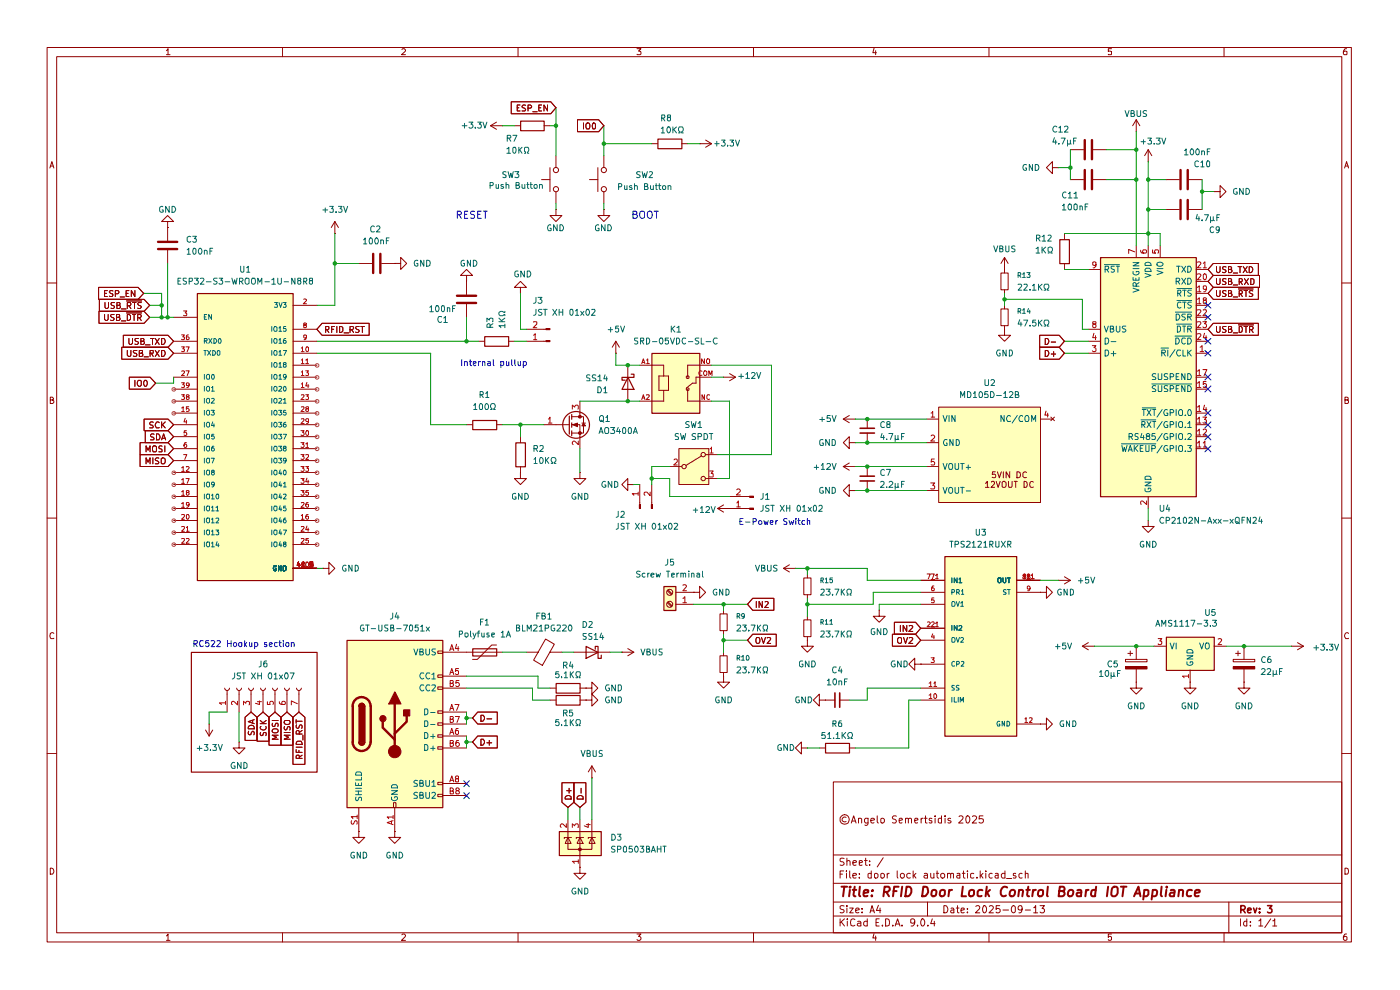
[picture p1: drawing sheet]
<svg xmlns="http://www.w3.org/2000/svg" width="297mm" height="210mm" viewBox="0 0 297 210" stroke-linecap="round" stroke-linejoin="round" font-family="sans-serif">
<g fill="none" stroke="#910000" stroke-width=".21">
<path d="M10 10.1h276.7v189.7h-276.7zM12 12h272.6v185.9h-272.6zM35.3 10.8l.3-.5v1.3M35.3 11.6h.8M59.9 10.1v1.9M85.3 10.5l.1-.2h.4l.2 .5-.8 .8h.8M109.9 10.1v1.9M135.1 10.3h.9l-.5 .5 .4 .1 .1 .5-.2 .2-.7-.1M159.9 10.1v1.9M185.4 10.2l-.2 1h.7M185.8 10.8v.8M209.8 10.1v1.9"/>
<path d="M235.8 10.3h-.7v.6h.7v.6h-.7M259.7 10.1v1.9M285.7 10.3l-.5 .1-.1 .3-.1 .7 .2 .2 .5-.1v-.6l-.5-.1-.2 .3M10.6 35.6l.4-1.3 .4 1.3M10.7 35.2h.6M285.2 35.6l.5-1.3 .4 1.3M285.4 35.2h.6M10 60h2M284.6 60h2.1M10.7 84.8h.5l.1-.3-.2-.3h-.4v1.4h.5l.2-.3v-.2l-.3-.3M285.3 84.8h.6l.1-.4-.7-.2v1.4h.5l.2-.1 .1-.4-.4-.3M10 109.9h2"/>
<path d="M284.6 109.9h2.1M11.4 134.4l-.2-.2-.5 .2-.1 .4 .2 .7 .6-.1M286.1 134.4a.58 .58 0 0 0-.8 .1 .58 .58 0 0 0 .1 .8l.1 .2 .6-.1M10 159.9h2M284.6 159.9h2.1M176.8 165.9h107.8v32h-107.8zM179.5 173.4a.55 .55 0 0 0-.7 .1 .55 .55 0 0 0-.1 .7l.4 .1 .4-.1M180.6 174.6l.5-1.5 .5 1.5M180.8 174.2h.6M182.1 173.7l.2-.1 .5 .1v.9M182.1 173.6v1M184.1 173.6v1.2l-.3 .3-.3-.1"/>
<path d="M184.1 173.7l-.5-.1-.2 .2v.4l.2 .4 .5-.1M184.7 174.1l.8-.2-.1-.2-.4-.1-.3 .1 .1 .8h.6M186.1 173.1v1.2l.3 .3M186.9 173.7a.45 .45 0 0 1 .7 .1l-.1 .6-.4 .2-.2-.2zM190.2 173.1h-.6l-.3 .2 .1 .4 .5 .1 .3 .4-.3 .4-.6-.1M190.8 174.1l.6-.2-.1-.3h-.4l-.1 .1v.6l.1 .3 .4-.1M192.1 173.7l.2-.1 .4 .1v.9M192.1 173.6v1M192.7 173.7l.3-.1 .4 .1v.9M194.1 174.1l.6-.2-.1-.3h-.4l-.1 .1v.6l.1 .3 .4-.1M195.4 173.6v1M195.8 173.6l-.4 .2"/>
<path d="M196.1 173.6h.6M196.3 173.1v1.4l.4 .1M197.7 173.7l-.4-.1-.2 .1 .2 .4 .4 .1v.3h-.6M198.4 173.1v.1M198.4 173.6v1M199.7 173.7l-.4-.1-.2 .1v.7l.2 .2 .4-.1M199.7 173.1v1.5M200.5 173.1v.1M200.5 173.6v1M201.7 173.7l-.4-.1-.2 .1 .1 .3 .6 .2-.1 .3h-.6M203.5 173.2l.1-.1h.4l.3 .4-.9 1.1h.9M205.1 173.1h.1a.82 .82 0 0 1 .6 .7 .82 .82 0 0 1-.6 .8 1.1 1.1 0 0 1-.1-1.5z"/>
<path d="M206.3 173.2v-.1a.6 .6 0 0 1 .9 .2l-.1 .4-.9 .9h1M208.5 173.1h-.7l-.1 .6h.8v.7l-.2 .2-.6-.2M10.7 184.1a.71 .71 0 0 1 .7 .5 .71 .71 0 0 1-.2 .8h-.5zM35.3 198.5l.3-.4v1.4M35.3 199.5h.8M59.9 197.9v1.9M85.3 198.3l.1-.2h.4l.2 .4-.8 1h.8M109.9 197.9v1.9M135.1 198.1h.9l-.5 .5h.2l.3 .3v.3l-.3 .3h-.4l-.2-.2M159.9 197.9v1.9M176.8 194.3h107.8M176.8 191.3h107.8"/>
<path d="M176.8 187.4h107.8M176.8 181.4h107.8M178.2 194.9v1.5M178.2 185.4h.5M178.5 195.6l.7 .8M179 184.7h-.8v1.6M179.1 192.2a.64 .64 0 0 0-.9 .1v.4l.7 .3 .2 .4a.6 .6 0 0 1-.9 .1M179.1 182.1a.64 .64 0 0 0-.9 .1v.4l.7 .3 .2 .4a.6 .6 0 0 1-.9 .2M179.2 194.9l-1 .8M179.6 184.7v.2M179.6 185.3v1M179.7 192.1v.2"/>
<path d="M179.7 182.7v-.1a.36 .36 0 0 1 .6 .2v.8M179.7 182v1.6M179.7 192.6v1M179.7 194.9v.2M179.7 195.4v1M180.3 192.6h.7l-.7 1h.7M180.3 184.7v1.3l.2 .3M180.9 185.8l.8-.2-.1-.3h-.4l-.3 .1 .1 .8h.6M180.9 183l.8-.1-.1-.3-.4-.1-.3 .3 .1 .7h.6M181.4 195.1a.59 .59 0 0 0-.8-.1 .59 .59 0 0 0-.2 .7l.1 .6 .4 .1 .5-.1M181.5 193.1l.8-.1-.1-.3-.4-.1-.3 .3v.6l.3 .1 .4-.1M181.9 195.5h.6l.1 .9"/>
<path d="M182.3 186.1v.2M182.3 185.3v.1M182.3 183l.7-.1-.2-.4-.5 .1v.9h.6M182.6 195.7l-.5 .1-.2 .3 .2 .3 .5-.1M182.9 193.5v.1M182.9 192.7v.2M183.4 182.5h.6M183.6 182v1.5l.4 .1M184 195.5h-.6l-.2 .7a.52 .52 0 0 0 .8 .1M184 194.9v1.5M184.5 183.4v.2M184.5 182.6v.2"/>
<path d="M184.6 193.6l.4-1.5 .5 1.5M184.7 193.2h.7M184.8 185.3h-.4l-.3 .1v.7l.3 .2 .4-.1M184.8 184.7v1.6M185.4 198l-.2 1h.7M185.5 185.4l.1-.1a.45 .45 0 0 1 .7 .2l-.1 .6-.4 .2-.3-.2zM185.8 198.5v1M185.8 195.7h.6M186.4 192l-.5 1.1h1M186.5 194.9h-.7v1.5h.7M186.7 192.6v1M186.9 185.4v-.1a.45 .45 0 0 1 .7 .2l-.1 .6-.4 .2-.2-.2z"/>
<path d="M187.2 196.3v.1M187.4 181.9l-1.3 2M187.9 194.9h.3a.89 .89 0 0 1 .3 1.4l-.6 .1zM188.2 185.3v1M188.6 185.3l-.4 .2M189.4 196.3v.1M189.9 196.4l.5-1.5 .5 1.5M190 196h.8M190.3 184.7v1.3l.2 .3M191 185.5a.47 .47 0 0 1 .4-.3 .47 .47 0 0 1 .5 .3v.4l-.4 .4-.4-.2zM191.3 196.3v.1M193.1 185.3a.52 .52 0 0 0-.7 .2l.1 .7h.6"/>
<path d="M193.7 184.7v1.6M193.9 185.7l.4 .6M194.1 195.6l-.4 .2-.5-.1 .1-.7 .4-.1 .3 .2a.92 .92 0 0 1-.7 1.3M194.3 185.3l-.6 .5M194.6 196.3v.1M195.5 195l.2-.1a.82 .82 0 0 1 .5 .8 .82 .82 0 0 1-.5 .7 1.1 1.1 0 0 1-.2-1.4zM196.1 185.3h.4l.3 .1v.9M196.8 185.6l-.5 .1-.3 .2 .3 .4 .5-.1M196.8 191.3v3M196.8 196.3v.1M197.4 185.3v.7a.37 .37 0 0 0 .4 .3 .37 .37 0 0 0 .3-.2M197.8 194.9l-.4 1h1"/>
<path d="M198.1 185.3v1M198.2 195.4v1M198.6 185.3h.5M198.8 184.7v1.3l.3 .3M199.6 185.5a.47 .47 0 0 1 .4-.3 .47 .47 0 0 1 .4 .3v.4l-.3 .4-.5-.2zM200.2 192.1a.77 .77 0 0 1 .9 .8 .77 .77 0 0 1-.9 .7zM201 185.4l.3-.1 .4 .1v.9M201 185.3v1M201.7 185.4l.1-.1h.5v1M201.8 192.7h.5l.1 .9M202.4 193h-.6l-.1 .3 .1 .3 .6-.1M202.9 192.6h.6"/>
<path d="M203 185.3h.6v1M203.1 192.1v1.4l.4 .1M203.6 185.6l-.4 .1-.3 .2 .3 .4 .4-.1M203.9 193.1l.7-.1v-.3l-.6-.1-.1 .3v.6l.1 .1 .6-.1M204.1 185.3h.6M204.4 184.7v1.3l.3 .3M205.2 193.5v.1M205.2 192.7v.2M205.2 184.7v.2M205.2 185.3v1M206.6 185.3h-.4l-.3 .1v.7l.3 .2 .4-.1M207 192.3l.6-.2 .3 .4-1 1.1h1"/>
<path d="M207.3 186.1v.2M207.9 184.7v1.6M208.1 185.7l.4 .6M208.5 185.3l-.6 .5M208.6 192.2l.2-.1a.82 .82 0 0 1 .5 .8 .82 .82 0 0 1-.5 .7 1.1 1.1 0 0 1-.2-1.4zM209.1 184.7v.2M209.1 185.3v1M209.8 197.9v1.9M209.9 192.3l.2-.2h.3l.3 .4-.9 1.1h.9M210.5 185.3h-.4l-.3 .2 .1 .6 .2 .2 .4-.1M211.2 185.3h.6v1M211.8 185.6l-.5 .1-.2 .2 .2 .4 .5-.1"/>
<path d="M212.1 192.1h-.8v.7a.6 .6 0 0 1 .9 .2v.4a.6 .6 0 0 1-.9 .1M212.8 193h1.2M213.2 185.3h-.5l-.3 .2v.4l.3 .4 .5-.1M213.2 184.7v1.6M213.5 186.4h1.1M214.7 192.3l.4-.2 .3 .3v1l-.4 .2a.93 .93 0 0 1-.3-1.3zM215.5 185.3h-.5v.4l.6 .2-.2 .4-.4-.1M216.8 192.8l-.2 .2h-.5l-.1-.2 .1-.5 .5-.2a1.02 1.02 0 0 1-.2 1.5h-.2M216.8 185.3h-.4l-.2 .2v.6l.2 .2 .4-.1M217.5 185.4l.2-.1h.4v1M217.5 193h1.1M217.5 184.7v1.6"/>
<path d="M219.3 192.5h.2l.2-.4v1.5M219.3 193.6h.8M220.6 192.1h1l-.5 .6h.2l.3 .3v.4l-.3 .2-.7-.1M235.8 198.1h-.7v.7l.2-.2 .5 .2-.1 .6-.4 .1-.2-.2M259.7 197.9v1.9M260.7 191.3v6.6M263.1 194.9v1.5M264.5 195.5l-.4-.1-.3 .3v.5l.3 .2 .4-.1M264.5 194.9v1.5M265.3 196.3v.1M265.3 195.5v.2M267 195.3l.5-.4v1.5"/>
<path d="M267 196.4h.9M269.6 194.9l-1.3 1.9M270 195.3h.2l.2-.4v1.5M270 196.4h.8M285.3 184.1l.7 .2 .1 .6-.3 .5h-.5zM285.7 198.1l-.5 .1-.1 .3-.1 .7 .2 .3 .5-.2v-.6l-.5-.1-.2 .3"/>
<circle cx="179.1" cy="173.8" r="1.01"/>
</g>
<path d="M263.2 193l.8-.1 .2-.3-.1-.3-.3-.2h-.6v1.5M263.7 193l.5 .6M264.7 193.1l.7-.1-.1-.3-.4-.1-.2 .3 .1 .6h.5M265.9 192.6l.4 1 .3-1M267.2 193.5v.1M267.2 192.7v.2M268.9 192.1h.9l-.5 .6h.3l.2 .3v.4l-.2 .2-.7-.1" fill="none" stroke="#910000" stroke-width=".34"/>
<g fill="none" stroke="#910000" stroke-width=".42">
<path d="M178.5 188.1h1.2M179.1 188.1l-.2 2M180.3 188.8l-.2 1.3M180.4 188.1l-.2 .1h.3l-.1-.1-.1 .2M180.9 188.8h.8M181.3 188.1l-.2 1.7v.2l.4 .1M182.4 188.1l-.2 1.7 .3 .3M183.3 189.4l.9-.1v-.5a.67 .67 0 0 0-.9 .2v1h.7M185 189.9v.2M185.1 188.8l.1 .1h-.2l.1-.1-.1 .2M187.6 189.2h.7l.5-.4a.52 .52 0 0 0-.4-.7h-.7l-.3 2M188 189.2l.6 .9"/>
<path d="M189.5 189h.7M190.6 188.1h-.9l-.3 2M191.4 188.1l-.3 2M192.3 188.1l.8 .1a1.17 1.17 0 0 1 .1 1.3 1.17 1.17 0 0 1-1.1 .6zM195.9 188.1h.4a.86 .86 0 0 1 .6 1.2l-.2 .3a.86 .86 0 0 1-1.1 .5zM197.7 188.9l.4-.1a.46 .46 0 0 1 .6 .4l-.2 .7-.3 .2a.46 .46 0 0 1-.6-.4zM199.5 188.9a.69 .69 0 0 1 .9 0v.8a.57 .57 0 0 1-.5 .4 .57 .57 0 0 1-.6-.4zM201.4 188.8l-.2 1.3M202 188.8h-.5l-.2 .4M204.3 188.1l-.3 2h.9M205.7 188.9a.69 .69 0 0 1 .9 0v.8a.57 .57 0 0 1-.5 .4 .57 .57 0 0 1-.6-.4zM208.4 188.8h-.6l-.4 .4v.7l.2 .2 .6-.1"/>
<path d="M209.3 188.1l-.2 2M209.4 189.4l.4 .7M210 188.8l-.8 .7M213.7 188.3l-.1-.1a.77 .77 0 0 0-1 .2 1.18 1.18 0 0 0 0 1.6l.4 .1 .4-.2M214.4 188.9l.3-.1 .6 .1a.89 .89 0 0 1-.5 1.2l-.6-.2v-.7zM216.2 188.9l.1-.1a.48 .48 0 0 1 .7 .2l-.1 1.1M216.2 188.8l-.2 1.3M217.7 188.8h.8M218.1 188.1l-.2 1.7 .1 .2 .3 .1M219.2 188.8l-.2 1.3M219.8 188.8a.46 .46 0 0 0-.6 .4M220.3 188.9a.69 .69 0 0 1 1 0v.8a.56 .56 0 0 1-.6 .4 .56 .56 0 0 1-.5-.4z"/>
<path d="M222.3 188.1l-.2 1.7v.2l.2 .1M224.7 189h.7l.4-.2v-.5l-.3-.2h-.7l-.2 2h.7a.56 .56 0 0 0 .6-.5 .56 .56 0 0 0-.5-.6M226.8 188.9l.2-.1 .6 .1a.89 .89 0 0 1-.4 1.2l-.6-.2v-.7zM228.6 188.8h.7v1.3M229.4 189.3l-.9 .1a.45 .45 0 0 0 .1 .7l.7-.1M230.4 188.8l-.1 1.3M230.9 188.8h-.3l-.3 .4M232.5 188.8h-.6l-.3 .1-.1 1a.64 .64 0 0 0 .9 .1M232.5 188.1l-.2 2M235.1 188.1l-.3 2M235.9 188.4a.72 .72 0 0 1 1-.2l.2 .2v1a.68 .68 0 0 1-.7 .7 .68 .68 0 0 1-.6-.7zM237.8 188.1h1.2"/>
<path d="M238.4 188.1l-.3 2M240.6 190.1l.9-2 .4 2M240.8 189.5h1.1M242.8 188.8h.7l.1 .9-.4 .4-.6-.1M242.8 188.8l-.3 2M244.6 188.8h.6l.2 .1a.89 .89 0 0 1-.4 1.2l-.6-.1M244.6 188.8l-.3 2M246.4 188.1l-.1 1.7 .2 .3M247.4 188.8l-.1 1.3M247.5 188.1v.2M248.4 188.8h.7l-.1 1.3M249.1 189.3l-.8 .1-.2 .4 .3 .3 .6-.1"/>
<path d="M250.1 188.9l.1-.1a.48 .48 0 0 1 .8 .2l-.1 1.1M250.1 188.8l-.1 1.3M252.9 188.8h-.6a.89 .89 0 0 0-.5 1.1l.3 .2 .6-.1M253.5 189.4l1-.1v-.5h-.6l-.4 .2v1h.8"/>
</g>
<g fill="#ffb">
<path d="M118.6 176.4h8.9v5h-8.9z"/>
<path d="M73.6 135.8h20.3v35.5h-20.3z"/>
<path d="M41.8 62.2h20.3v60.9h-20.3z"/>
<path d="M140.8 124.4h2.5v5.1h-2.5z"/>
<path d="M138.3 74.9h10.1v12.7h-10.1z"/>
<path d="M144 95.2h6.4v7.6h-6.4z"/>
<path d="M233.4 54.6h20.3v50.7h-20.3z"/>
<path d="M199.1 86.4h21.6v20.2h-21.6z"/>
<path d="M247.4 135.1h10.2v7.1h-10.2z"/>
<path d="M200.4 118h15.2v38.1h-15.2z"/>
</g>
<g fill="none" stroke="#910000" stroke-width=".21">
<path d="M50.7 157.4v1.3h1.3l-1.3 1.2-1.3-1.2h1.3M50.7 157.4h.1M54.5 152.1l1.3-1.1 1.3 1.1v5.1h-2.6zM55.2 153.5h1.3M55.2 152.8l.8 .7M55.3 155.4l-.1 .4 .3 .2h.3l.2-.6h.4v.6M55.4 154.1h-.1a.58 .58 0 0 0 .5 .8 .58 .58 0 0 0 .6-.8M56.5 152.8l-.7 .5M57.1 152.1l1.2-1.1 1.3 1.1v6h-2.5zM57.7 152.8h1.3M57.8 154.8l.8-.2 .3 .2 .1 .3-.2 .3h-.6l-.4-.1zM57.8 153.4l-.1 .4 .2 .3 .4-.1 .2-.6h.4v.7"/>
<path d="M59 156h-1.3l1 .4-1 .4h1.3M59.6 152.1l1.3-1.1 1.2 1.1v6h-2.5zM60.3 155.4h1.3M60.4 154.1l-.1 .5 .2 .3 .3-.1a.57 .57 0 0 1 .7-.6v.7M60.5 152.8h.9l.2 .3-.1 .3a.74 .74 0 0 1-1 .2l-.2-.3zM61.6 156h-1.3l.9 .4-.9 .4h1.3M62.1 152.1l1.3-1.1 1.3 1.1v10h-2.6zM62.8 159v.6h1.3M62.8 158.5h1.3M62.8 152.7v.7M62.8 153h1.3M62.9 153.8l-.1 .5 .3 .2 .2-.1 .3-.6h.2a.48 .48 0 0 1 .2 .7"/>
<path d="M63 157.3l.8-.1 .3 .7h-1.3zM63.4 159.2v.4M63.5 155.7l-.1-.7-.3-.1-.3 .3v.5h1.3M64.1 154.9l-.6 .5M64.3 156v1M101.3 151h4.2v2.6h-4.2l-1.1-1.3zM101.3 156.1h4.2v2.6h-4.2l-1.1-1.3zM102 151.7h.5a.72 .72 0 0 1 .2 .8 .72 .72 0 0 1-.7 .5zM102 156.8h.5a.72 .72 0 0 1 .2 .8 .72 .72 0 0 1-.7 .5zM103.3 152.5h1M103.3 157.6h1M103.8 157.1v1"/>
<path d="M116.7 148.5h1.2M123 148.5h1.3M63.5 160.9l-.1-.7h-.4l-.2 .2v.5h1.3M64.1 160.2l-.6 .4M119.2 166h2.6v4.2l-1.3 1.1-1.3-1.1zM120 169l.5-.3 .4 .1 .3 .2v.5h-1.3zM120.2 167.7h1M120.5 177.6v2.6h5.1v-2.6M120.5 177.6l.7 1.3h-1.3zM120.5 176.4v1.2M120.7 167.2v1M121.2 177.6h-1.5v.3"/>
<path d="M121.8 166h2.5v4.2l-1.3 1.1-1.2-1.1zM122.5 169l.5-.3 .4 .1 .3 .2v.5h-1.3zM123 176.4v5M123.3 167.2v1M125.6 165h.1M125.6 162.5l-.8 1.2M125.6 162.5l.7 1.2M125.6 162.5v2.5"/>
</g>
<path d="M118 147.5h5.1v2.1h-5.1zM118.7 176.4h8.9v5.1h-8.9z" fill="none" stroke="#910000" stroke-width=".25"/>
<path d="M122.8 179.9h.4v.5h-.4z" fill="#910000"/>
<g fill="none" stroke="#910000" stroke-width=".21">
<path d="M92.9 138.1h1v.5h-1zM52 152.1l1.3-1.1 1.2 1.1v5h-2.5zM52.7 155.1v.5l.2 .3 .4-.1v-.4l.3-.3 .2 .1v.7M52.7 154.1a.66 .66 0 0 1 .8-.2 .66 .66 0 0 1 .4 .7h-1.2zM53.6 152.8v.6M53.9 152.7l-1.2 .4 1.2 .4M92.9 143.2h1v.5h-1zM92.9 145.7h1v.5h-1zM92.9 150.8h1v.5h-1zM92.9 153.3h1v.5h-1zM92.9 155.9h1v.5h-1zM92.9 158.4h1v.5h-1z"/>
<path d="M76.1 176.4v1.2h1.3l-1.3 1.3-1.3-1.3h1.3M76.1 176.4h.1M83.5 170.3h.5v1h-.5zM92.9 165.9h1v.6h-1zM92.9 168.5h1v.5h-1zM120.5 173.8v2.6M122.8 179.9h.4v.5h-.4zM123 177.6l.7 1.3h-1.3zM123 173.8v2.6M123.8 177.6h-1.5v.3M125.6 177.6l.6 1.3h-1.2zM125.6 173.8v3.8"/>
<path d="M126.3 177.6h-1.5v.3M123 184v1.3h1.3l-1.3 1.2-1.2-1.2h1.2M123 184h.1M123 181.4v2.6"/>
</g>
<path d="M120.1 174.8v.7l-.8-.7-.4 .2v.3l.1 .2M121.4 175.5v-.7l.5 .4 .3-.4h.3l.2 .1-.1 .6M124.4 174.9h.8M124.8 174.7v.8l-.8-.3M122.7 182.7h-1.3l.4 .4M122.7 182.4v.7" fill="none" stroke="#b90000" stroke-width=".21"/>
<path d="M73.6 135.8h20.3v35.5h-20.3z" fill="none" stroke="#910000" stroke-width=".25"/>
<path d="M74.8 149.8v7.6" fill="none" stroke="#910000" stroke-width=".51"/>
<path d="M76.1 149.8h1.3v7.6h-1.3z" fill="#910000"/>
<path d="M76.1 149.8a.64 .64 0 0 1 .7-.6 .64 .64 0 0 1 .6 .6M76.2 149.8h1.2v7.6h-1.2z" fill="none" stroke="#910000" stroke-width=".25"/>
<path d="M76.3 149.4a.63 .63 0 0 1 .7-.2 .63 .63 0 0 1 .4 .6h-1.3z" fill="#910000"/>
<path d="M76.1 149.8a.64 .64 0 0 1 .7-.6 .64 .64 0 0 1 .6 .6M76.1 157.4a.64 .64 0 0 0 .7 .7 .64 .64 0 0 0 .6-.7" fill="none" stroke="#910000" stroke-width=".25"/>
<path d="M74.8 149.8a1.91 1.91 0 0 1 1.9-1.9 1.91 1.91 0 0 1 1.9 1.9M74.8 157.4a1.91 1.91 0 0 0 1.9 1.9 1.91 1.91 0 0 0 1.9-1.9" fill="none" stroke="#910000" stroke-width=".51"/>
<path d="M76.1 157.4h1.3a.64 .64 0 0 1-.6 .7 .64 .64 0 0 1-.7-.7z" fill="#910000"/>
<path d="M76.1 157.4a.64 .64 0 0 0 .7 .7 .64 .64 0 0 0 .6-.7" fill="none" stroke="#910000" stroke-width=".25"/>
<path d="M78.7 149.8v7.6" fill="none" stroke="#910000" stroke-width=".51"/>
<circle cx="81.2" cy="152.4" r=".64" fill="#910000"/>
<circle cx="81.2" cy="152.4" r=".64" fill="none" stroke="#910000" stroke-width=".25"/>
<path d="M83.8 146.8l1.2 2.5h-2.5z" fill="#910000"/>
<path d="M83.8 146.8l1.2 2.5h-2.5z" fill="none" stroke="#910000" stroke-width=".25"/>
<path d="M81.2 153.1v1.2l2.5 2.6M83.7 149.3v10.1M86.3 151.8v1.3l-2.6 2.5" fill="none" stroke="#910000" stroke-width=".51"/>
<circle cx="83.7" cy="159.4" r="1.31" fill="#910000"/>
<circle cx="83.7" cy="159.4" r="1.31" fill="none" stroke="#910000" stroke-width=".21"/>
<path d="M85.6 150.5h1.3v1.3h-1.3z" fill="#910000"/>
<path d="M41.9 62.3h20.3v60.8h-20.3zM100.3 89.2h5.1v1.9h-5.1zM109.4 93.9h2.1v5.1h-2.1zM120.8 88.3v3.8M121.3 87.9v1M121.3 89.7v.9M121.3 91.4v1M100.3 137.6h5.1v1.5h-5.1zM85.6 150.6h1.3v1.2h-1.3z" fill="none" stroke="#910000" stroke-width=".25"/>
<g fill="none" stroke="#910000" stroke-width=".21">
<path d="M104.1 26.7l1.2 .7M104.1 26.7h2.5M105.3 25.9l-1.2 .8M106.6 26.7h.1M108.5 21.6h8.3l1.1 1.3-1.1 1.2h-8.3zM109.7 22.9h.4M110.3 22.3h-.6v1.2h.6M111.5 22.4l-.5-.1-.3 .2 .2 .4 .6 .3-.2 .3h-.6M112 22.9h.7l.1-.4-.3-.2h-.5v1.2M113 23.7h1M114.3 22.9h.4M114.9 22.3h-.6v1.2h.6"/>
<path d="M116.2 22.3v1.2l-.8-1.2v1.2M35.6 47h1.2l-1.2-1.3-1.3 1.3h1.3v1.3M35.6 48.3h.1M35.6 48.3v2.8M35.6 53.1v2.8M71 49.5h.1M71 47l-.7 1.3M71 47l.8 1.3M71 47v2.5M76.1 55.9h2.8M80.9 55.9h2.8M83.7 55.9h1.3v-1.3l1.3 1.3-1.3 1.2v-1.2"/>
<path d="M83.7 55.9h.1M99 59.7v2.8M20.9 61h8.4l1.2 1.2-1.2 1.3h-8.4zM21 66h9.6l1.1 1.3-1.1 1.3h-9.6zM21.1 63.5h9.5l1.1 1.3-1.1 1.2h-9.5zM22.2 66.7v1l.2 .3h.3l.2-.3v-1M22.2 62.2h.4M22.3 64.2v1l.2 .2h.3l.2-.2v-1M22.8 61.6h-.6v1.3h.6M24 61.7h-.7l-.1 .3 .3 .2 .4 .1 .1 .4-.3 .2-.5-.1M24.2 66.7h-.6l-.1 .3 .2 .3 .5 .3v.1l-.2 .3-.5-.1M24.3 64.2h-.7a.47 .47 0 0 0 .1 .5 .47 .47 0 0 0 .4 .2l.2 .3-.3 .2h-.5"/>
<path d="M24.5 62.3l.6-.1v-.5l-.6-.1v1.3M24.7 67.3l.6-.1v-.5h-.6v1.3h.5l.3-.4-.4-.3M24.8 64.8h.4l.3-.3-.1-.2-.6-.1v1.2h.5l.3-.4-.4-.2M25.5 63h.9M25.7 65.5h1.1M25.7 68.1h1M25.8 73.7h9.8l1.2 1.2-1.2 1.3h-9.8zM26.2 71.1h9.4l1.2 1.3-1.2 1.3h-9.4zM26.8 62.2h.4M26.8 63.8h3.3M26.8 66.4h3.3M27 74.3v1.1l.3 .2 .4-.1 .1-.1v-1.1"/>
<path d="M27 64.9l.7-.1v-.6h-.7v1.2M27 66.7h.4l.3 .3v.6l-.4 .4h-.3zM27.3 71.8v1l.3 .3h.3l.2-.3v-1M27.3 61.6h-.5v1.3h.5M27.3 64.9l.5 .5M28.1 64.2h.8M28.1 66.7h.7M28.4 66.7v1.3M28.5 64.2v1.2M28.6 61.6v1.3l-.7-1.3v1.3M29 74.3h-.6l-.1 .2 .2 .4 .5 .1v.5h-.7M29.2 67.4h.5l.3-.3-.2-.4h-.6v1.3"/>
<path d="M29.4 71.8h-.7a.47 .47 0 0 0 0 .5 .47 .47 0 0 0 .5 .2l.2 .3-.3 .3-.5-.1M29.5 74.9l.6-.1 .1-.4-.7-.1v1.3h.6l.2-.4-.1-.3h-.2M29.5 67.4l.5 .6M29.9 72.4h.4l.3-.3-.1-.2-.6-.1v1.3h.5l.2-.5-.3-.2M30 64.2h-.6l-.2 .2 .3 .4 .3 .1 .2 .3-.3 .2h-.5M30.6 75.7h.9M30.8 73.2h1M31.8 74.9h.6l.1-.5-.7-.1v1.3M31.9 71.8h.8M32.1 74.9l.4 .7M32.3 71.8v1.3M32.9 71.8l.9 1.3"/>
<path d="M32.9 74.3l.9 1.3M33.8 71.8l-.9 1.3M33.8 74.3l-.9 1.3M34.3 71.8h.5a.72 .72 0 0 1 .2 .8 .72 .72 0 0 1-.7 .5zM34.3 74.3h.5a.72 .72 0 0 1 .2 .9 .72 .72 0 0 1-.7 .4zM36.8 67.3h5M36.8 72.4h5M36.8 74.9h5M62.1 69.8h5.1M62.1 72.4h5.1M62.1 74.9h5.1M62.1 64.8h5.1"/>
<path d="M62.1 77.5h5.1M68.3 68.6h10v2.5h-10l-1.1-1.3zM69.1 69.9l.6-.1 .1-.5h-.7v1.2M69.3 69.9l.5 .6M70.4 69.8h.4M71 69.3h-.6v1.2M71.5 69.3v1.2M72.1 69.3h.4l.2 .2v.7l-.4 .3h-.2zM73 70.6h1M74.3 69.9h.5l.2-.2-.1-.4h-.6v1.2M74.6 69.9l.4 .6M76.2 69.3h-.6l-.2 .2 .3 .3 .3 .1 .2 .4-.3 .2-.5-.1"/>
<path d="M76.5 69.3h.8M76.9 69.3v1.2M99 64.5v2.8M27.4 80h4.4l1.2 1.3-1.2 1.2h-4.4zM28.6 80.7v1.3M29.2 80.9l.2-.2h.4l.2 .2v.8l-.3 .3h-.2a.79 .79 0 0 1-.3-1.1zM29.7 96.4h5.9l1.2 1.3-1.2 1.3h-5.9zM29.7 93.9h5.9l1.2 1.3-1.2 1.2h-5.9zM30.6 88.9h5l1.2 1.2-1.2 1.3h-5zM30.6 80.7h.5a.82 .82 0 0 1-.3 1.3 .89 .89 0 0 1-.2-1.3zM30.8 91.4h4.8l1.2 1.2-1.2 1.3h-4.8zM31 98.4v-1.3l.4 .9 .4-.9v1.3"/>
<path d="M31 95.8v-1.2l.4 .9 .4-.9v1.2M32.4 94.7l.3-.1 .5 .1v1l-.2 .1h-.5l-.2-.4zM32.4 97.1v1.3M32.5 89.6l-.5-.1-.3 .2 .3 .5h.3l.2 .2-.2 .4h-.6M32.7 92.1l-.5-.1-.3 .3 .3 .4h.2l.3 .3-.2 .3h-.6M33.2 92a.71 .71 0 0 1 .7 .5 .71 .71 0 0 1-.2 .8h-.5zM33.7 97.2l-.5-.1-.3 .3 .2 .3 .6 .3-.2 .4h-.6M33.8 89.7a.57 .57 0 0 0-.8 0 .57 .57 0 0 0 0 .8l.2 .3 .6-.1M34.2 97.3l.3-.2 .3 .1a.74 .74 0 0 1 0 1.2h-.4l-.2-.2zM34.3 93.3l.4-1.3 .4 1.3M34.3 89.5v1.3M34.4 94.7l-.4-.1-.3 .2 .1 .4 .6 .2v.4h-.7"/>
<path d="M34.4 93h.7M34.5 90.1l.6 .7M35 94.6v1.2M35.1 89.5l-.8 .8M36.8 80h5M36.8 82.5h5M36.8 85.1h5M36.8 87.6h5M36.8 90.1h5M36.8 92.6h5M36.8 95.2h5M36.8 97.7h5"/>
<path d="M62.1 80h5.1M62.1 82.5h5.1M62.1 85.1h5.1M62.1 87.6h5.1M62.1 90.1h5.1M62.1 92.6h5.1M62.1 95.2h5.1M62.1 97.7h5.1M99 90.1h1.2M105.3 90.1h1.3M110.4 92.6v1.3M110.4 99v1.2"/>
<path d="M117.9 90.1h2.8M121.2 88.4h2.6v3.5h-2.6M36.8 100.2h5M36.8 102.8h5M36.8 105.3h5M36.8 107.9h5M36.8 110.4h5M36.8 112.9h5M36.8 115.5h5M62.1 100.2h5.1M62.1 102.8h5.1M62.1 105.3h5.1"/>
<path d="M62.1 107.9h5.1M62.1 110.4h5.1M62.1 112.9h5.1M62.1 115.5h5.1M62.1 120.6h5.1M68.5 120.6h1.3v-1.3l1.2 1.3-1.2 1.2v-1.2M68.5 120.6h.1M93.9 138.3h12.7M105.3 136.8h-1l-3 3.1h-1.1M43.6 154.9l.8 1.2M44.4 153.6h.1M44.4 153.6v2.5"/>
<path d="M45.1 154.9l-.7 1.2M47.7 146a.51 .51 0 0 0 .5 .5 .51 .51 0 0 0 .5-.5M48.2 146.5v4.5M50.2 146a.51 .51 0 0 0 .5 .5 .51 .51 0 0 0 .5-.5M50.7 146.5v4.5M52.7 146a.51 .51 0 0 0 .6 .5 .51 .51 0 0 0 .5-.5M53.3 146.5v4.5M55.3 146a.51 .51 0 0 0 .5 .5 .51 .51 0 0 0 .5-.5M55.8 146.5v4.5M57.8 146a.51 .51 0 0 0 .5 .5 .51 .51 0 0 0 .5-.5M58.3 146.5v4.5M60.4 146a.51 .51 0 0 0 .5 .5 .51 .51 0 0 0 .5-.5"/>
<path d="M60.9 146.5v4.5M62.9 146a.51 .51 0 0 0 .5 .5 .51 .51 0 0 0 .5-.5M63.4 146.5v4.5M93.9 143.4h5.1M93.9 146h5.1M93.9 151h5.1M93.9 153.6h5.1M93.9 156.1h5.1M93.9 158.7h5.1M76.1 171.3v5.1M83.7 176.4v1.2h1.3l-1.3 1.3-1.2-1.3h1.2M83.7 176.4h.1"/>
<path d="M83.7 171.3v5.1M93.9 166.2h5.1M93.9 168.7h5.1"/>
</g>
<g fill="none" stroke="#b90000" stroke-width=".21">
<path d="M38.5 71h.6l-.3 .5h.3v.5h-.6M38.5 73.6h.6l-.3 .4 .3 .1v.4h-.6M38.5 78.7h.6v.4l-.6 .6h.6M38.9 66h.7l-.3 .4h.2l.1 .1-.1 .5-.6-.1M39.5 73.6h.6l-.4 1M39.5 78.7h.6l-.4 1M40 71l-.5 .3v.7l.4 .1 .2-.2-.1-.4h-.4l-.1 .1M63.9 73.8l.3-.2v1M63.9 76.4l.3-.3v1M63.9 78.9l.3-.2v1M63.9 74.6h.6M63.9 77.1h.6"/>
<path d="M63.9 79.7h.6M64.4 63.5l.4-.1 .2 .4-.7 .6h.7M64.6 68.9l-.2-.1v-.2l.4-.1 .2 .2-.1 .2-.5 .1 .1 .5h.4l.1-.2-.2-.4M64.9 76.4l.3-.3v1M64.9 78.7h.5l-.3 .4 .3 .1v.4h-.5M64.9 77.1h.5M65 71.5l-.4 .2-.2-.2v-.4l.4-.1 .2 .2-.1 .8-.4 .1M65.1 73.6l.3 .1v.7l-.3 .2a.63 .63 0 0 1 0-1zM38.5 81.2h.6l-.3 .4 .3 .1v.4h-.6M38.5 83.7h.6l-.3 .4 .3 .1v.5h-.6M38.5 86.5l.4-.2v1M38.5 99.2l.4-.2v1"/>
<path d="M38.5 87.3h.6M38.5 100h.6M38.9 96.4h.7l-.4 1.1M39.3 88.7l-.3 .8h.6M39.5 91.4h-.4l-.1 .5 .5-.2 .1 .5-.1 .2-.5-.1M39.5 93.9h-.3l-.2 .4 .2 .6 .3-.1 .1-.3-.1-.3h-.3l-.2 .3M39.5 99.1l.5-.1 .1 .2-.6 .8h.6M39.5 89.2v.6M39.7 84.2l-.2-.1 .1-.4h.4l.1 .2-.6 .3v.5l.2 .1 .4-.2v-.3l-.2-.1M40 86.3h-.5v.5l.1-.2h.3l.2 .3v.2l-.2 .2-.4-.1M40.1 81.6l-.1 .2h-.4l-.1-.5 .4-.1 .2 .2-.1 .7-.4 .1M63.8 91.4h.7l-.3 .3 .2 .1 .1 .4-.2 .2-.5-.1"/>
<path d="M63.8 93.9h.7l-.3 .3 .3 .3-.1 .3h-.6M63.8 96.4h.7l-.3 .4 .3 .2-.1 .4h-.6M63.8 99h.7l-.3 .3 .3 .3-.1 .3h-.6M63.9 81.4l.3-.2v1M63.9 83.8l.5-.1 .1 .3-.7 .8h.7M63.9 86.4l.5-.1 .1 .2-.7 .8h.7M63.9 88.9l.5-.1 .1 .3-.7 .7h.7M63.9 82.2h.6M64.9 83.7h.5l-.3 .4 .3 .1v.5h-.5M64.9 94.1l.3-.2v1M64.9 96.5h.5v.4l-.5 .6h.5M64.9 99h.5l-.3 .3 .3 .1v.5h-.5"/>
<path d="M64.9 94.9h.5M65 91.4h.4v.1v.7l-.2 .2a.63 .63 0 0 1-.2-1zM65.1 81.1l-.2 .8h.6M65.1 86.7l-.2-.2 .1-.2h.4v.3a.47 .47 0 0 0-.5 .6h.5v-.4l-.1-.1M65.4 81.5v.7M65.4 89.2v.2h-.4l-.1-.4 .1-.2 .4 .1v.7l-.4 .2M38.5 101.8l.4-.3v1M38.5 104.3l.4-.2v1M38.5 106.8l.4-.2v1M38.5 109.2h.6v.4l-.6 .6h.6M38.5 111.8h.6v.3l-.6 .6h.6M38.5 114.3h.6v.3l-.6 .6h.6"/>
<path d="M38.5 102.5h.6M38.5 105.1h.6M38.5 107.6h.6M39.5 101.5h.6l-.4 1M39.5 111.9l.3-.2v1M39.5 114.3l.5-.1 .1 .3-.6 .7h.6M39.5 112.7h.6M39.6 109.1a.52 .52 0 0 1 .6 .5 .52 .52 0 0 1-.4 .6l-.3-.3zM39.7 104.5l-.2-.1 .1-.3h.4l.1 .1-.6 .4v.3l.2 .2 .4-.3-.2-.3M40.1 107l-.2 .2-.4-.1v-.4l.5-.1a.6 .6 0 0 1 .1 .6 .6 .6 0 0 1-.5 .4M63.3 119.2l-.2 .7h.6M63.5 119.5v.7"/>
<path d="M63.8 101.5h.7l-.3 .4 .3 .2-.1 .3h-.6M63.8 104.1h.7l-.3 .3 .3 .2-.1 .4-.4 .1-.2-.2M63.9 106.7l.5-.1 .1 .2-.7 .8h.7M63.9 109.4l.3-.3v1.1M63.9 111.8l.5-.1 .1 .2-.7 .8h.7M63.9 114.3l.5-.1 .1 .3-.7 .7h.7M63.9 110.2h.6M64 119.5l.3-.3v1M64.2 119.2l-.3 .7h.6M65.1 101.4l-.2 .8h.6M65.1 111.6l-.2 .8h.6M65.1 119.2l.3 .3v.7a.54 .54 0 0 1-.6-.4 .54 .54 0 0 1 .3-.6z"/>
<path d="M65.4 106.6h-.3a.56 .56 0 0 0-.2 .6 .56 .56 0 0 0 .4 .4l.1-.2v-.4l-.3-.1-.2 .2M65.4 109.1h-.3a.56 .56 0 0 0-.2 .6 .56 .56 0 0 0 .4 .5l.1-.2v-.4l-.3-.1-.2 .1M65.4 101.9v.6M65.4 112v.7M65.4 104.1h-.5v.4h.5v.4l-.1 .2-.4-.2M65.4 114.2h-.5v.4h.5v.5l-.1 .1-.4-.1M65.8 119.5l.2-.3v1M65.8 119.4l.1-.2h.2l.3 .3-.7 .7h.7h-.6M66 119.7l-.2-.3 .3-.2 .3 .3-.6 .3 .1 .4h.3l.2-.1-.3-.4M66 119.2l-.2 .7h.6M66.2 119.2l-.4 .3v.6l.4 .1 .2-.1v-.3l-.3-.2-.3 .2M66.2 119.5v.7"/>
<path d="M66.3 119.2h-.5v.5h.5l.1 .4-.2 .1-.4-.1M66.4 119.7l-.3 .2-.3-.1v-.4l.3-.2a.63 .63 0 0 1 0 1h-.2M64 120.2h1M64.4 120.2v-.7l.3-.3v1M64.8 120.4h.7M65.7 120.1l.5 .1 .2-.1v-.3l-.4-.2 .4-.4h-.7h.7l-.4 1M95.4 138l.4-1.3 .5 1.3M95.5 137.7h.6M96.9 136.7l-.3 .9h.8M97.2 137.2v.8M47.8 149.1h-1.2l.4 .3M47.8 148.8v.6"/>
<path d="M50.4 148.8v.7l-.9-.7-.4 .2 .2 .4M51.6 149.5v-.7l.6 .4 .2-.4h.5l-.1 .7M54.6 148.8h.9M55 148.7v.7l-.8-.2M56.7 148.8v.6h.6l-.1-.4 .3-.2h.4v.6M59.3 148.8l.1 .5 .2 .1h.9v-.6h-.6l-.1 .5 .2 .1M63.1 149.3l-1.3-.6v.8M95.4 143.1l.4-1.3 .5 1.3M95.4 150.7l.4-1.3 .5 1.3M95.4 155.8l.4-1.3 .5 1.3M95.5 144.9h.4l.3-.2-.2-.3h-.5v1.2l.7-.1v-.5l-.3-.1M95.5 152.6h.4l.3-.3-.2-.3h-.5v1.2l.7-.1v-.4l-.3-.1"/>
<path d="M95.5 157.6h.4l.3-.4-.2-.1h-.5v1.2l.7-.1v-.5l-.3-.1M95.5 142.7h.6M95.5 150.3h.6M95.5 155.4h.6M96.5 149.4h.9l-.5 1.3M96.6 152h.9l-.6 1.2M97.2 154.5l-.4 .1-.2 .9 .3 .3 .4-.2v-.5l-.2-.2-.4 .1-.1 .2M97.3 141.8h-.6l-.1 .6 .2-.2h.3l.2 .2v.5l-.2 .2h-.3l-.2-.2M97.3 157.1h-.4l-.2 1 .2 .2h.3l.3-.2v-.4l-.3-.2-.4 .1-.1 .1M97.4 144.4h-.6l-.1 .5 .2-.1h.3l.3 .2v.4l-.3 .2h-.3l-.2-.1M74.6 174.1v.7a.57 .57 0 0 0 .7-.6h.4v.6M75.8 173.2h-1.3l.3 .5"/>
<path d="M75.8 172.9v.8M83.1 174.2v.6M83.4 174.1l-1.3 .4 1.3 .4M83.4 173.3h-1.3l.4 .4M83.4 173v.7M95.4 165.9l.4-1.3 .5 1.3M95.5 167.8h.4l.3-.2-.3-.5h-.4v1.3l.7-.1v-.4l-.3-.1M95.5 165.5h.6M96.9 165.2l-.3-.3 .1-.2 .4-.1 .2 .2a.47 .47 0 0 1-.6 .5v.6h.5l.1-.6-.2-.1M96.9 167.7l-.2-.3 .1-.2 .4-.1 .3 .4-.3 .2-.4 .1v.6h.5l.2-.2-.1-.4-.2-.1"/>
</g>
<g fill="none" stroke="#006665" stroke-width=".21">
<path d="M43.3 74.3h.5M43.3 72.3h.6v-.4l-.6-.1v1M43.3 67.2h.4M43.3 79.4v1M43.5 74.3v1.1M43.6 72.3l.3 .5M43.9 66.7h-.6v1h.6M44 79.4l.4 .2v.7v.1h-.5a.66 .66 0 0 1 .1-1zM44 74.3l.7 1.1M44.3 71.8l.7 1M44.7 74.3l-.7 1.1M44.9 66.7v1l-.6-1v1"/>
<path d="M45 79.5l.1-.1a.53 .53 0 0 1 .4 .6 .53 .53 0 0 1-.5 .4l-.1-.3zM45 71.8l-.7 1M45.1 74.3a.55 .55 0 0 1 .6 .4 .55 .55 0 0 1-.2 .7h-.4zM45.4 71.8h.2l.4 .4-.3 .6h-.3zM46.1 74.4l.3-.1 .3 .2v.7l-.2 .2-.4-.1zM46.4 71.9l.2-.1a.53 .53 0 0 1 .3 .5 .53 .53 0 0 1-.4 .5l-.2-.3zM57.7 69.3v1M57.7 71.8v1M57.7 74.3v1.1M57.7 76.9v1M57.7 79.4v1M58.2 69.4l.1-.1 .5 .1v.8h-.6z"/>
<path d="M58.2 72l.1-.2 .5 .2v.6l-.2 .2h-.3l-.2-.3zM58.2 74.5l.1-.2 .5 .2v.7l-.2 .2h-.3l-.2-.4zM58.2 77l.1-.1 .5 .1v.7l-.2 .2h-.3l-.2-.3zM58.2 79.6l.1-.2 .5 .2v.7l-.2 .1h-.3l-.2-.3zM58.3 64.2h.5l-.3 .4 .3 .1v.4h-.5M59.2 64.2l.3 1 .4-1M59.2 69.6l.2-.3v1M59.2 72.1l.2-.3v1M59.2 74.7l.2-.4v1.1M59.2 77.2l.2-.3v1M59.2 79.8l.2-.4v1M59.2 70.3h.6"/>
<path d="M59.2 72.8h.6M59.2 75.4h.6M59.2 77.9h.6M60.1 64.2h.6l-.3 .4h.2l.1 .2-.1 .4-.5-.1M60.1 74.3h.7l-.5 1.1M60.3 77.3l-.2-.3 .4-.1 .2 .2-.1 .2-.4 .1v.5h.4l.1-.3-.2-.3M60.6 69.3h-.4l-.1 .5 .5-.1v.6l-.5-.1M60.6 71.8l-.3 .1a.74 .74 0 0 0-.1 .9h.4l.1-.4-.1-.2h-.4l-.1 .2M60.7 79.8l-.2 .3h-.2l-.2-.3v-.2l.4-.2a.83 .83 0 0 1 0 1h-.3M43.3 82v1M43.3 84.5v1M43.3 87v1.1"/>
<path d="M43.3 89.6v1M43.3 92.1v1M43.3 94.7v1M43.3 97.2v1M43.3 99.7v1.1M43.9 92.1h.5v.2v.7l-.4 .1a.66 .66 0 0 1-.1-1zM43.9 94.7h.5v.1v.7l-.4 .2a.66 .66 0 0 1-.1-1zM43.9 97.2h.5v.2v.6l-.4 .2a.66 .66 0 0 1-.1-1zM43.9 99.7h.5v.2v.7l-.4 .2a.66 .66 0 0 1-.1-1.1zM44 82l.4 .1v.7l-.4 .2a.6 .6 0 0 1 0-1zM44 84.5l.4 .2v.6l-.4 .2a.6 .6 0 0 1 0-1zM44 87l.4 .2v.7l-.4 .2a.6 .6 0 0 1 0-1.1z"/>
<path d="M44 89.6l.4 .1v.7l-.4 .2a.6 .6 0 0 1 0-1zM44.8 87h.7l-.4 .5h.3l.1 .4-.2 .2-.5-.1M44.8 97.2h.7l-.5 1M44.9 82.2l.2-.2v1M44.9 84.6l.4-.1 .2 .3-.7 .7h.7M44.9 83h.6M45.1 89.5l-.2 .8h.6M45.4 92.1h-.4l-.1 .5 .4-.1 .2 .5-.2 .1-.4-.1M45.4 94.7h-.4a.83 .83 0 0 0 0 1h.3l.2-.5-.2-.2h-.3l-.1 .2M45.4 89.9v.7M57.7 82v1M57.7 84.5v1"/>
<path d="M57.7 87v1.1M57.7 89.6v1M57.7 92.1v1M57.7 94.7v1M57.7 97.2v1M57.7 99.7v1.1M58.2 82.1l.1-.1 .5 .1v.7l-.5 .2a.6 .6 0 0 1-.1-.9zM58.2 84.7l.1-.2 .5 .2v.6l-.5 .2a.6 .6 0 0 1-.1-.8zM58.2 87.2l.1-.2 .5 .2v.7l-.5 .2a.6 .6 0 0 1-.1-.9zM58.2 89.7l.1-.1 .5 .1v.7l-.5 .2a.6 .6 0 0 1-.1-.9zM58.3 92.1h.3l.2 .2v.7l-.5 .1a.66 .66 0 0 1 0-1zM58.3 94.7h.3l.2 .1v.7l-.5 .2a.66 .66 0 0 1 0-1z"/>
<path d="M58.3 97.2h.3l.2 .2v.6l-.5 .2a.66 .66 0 0 1 0-1zM58.3 99.7h.3l.2 .2v.7l-.5 .2a.66 .66 0 0 1 0-1.1zM59.1 87h.7l-.4 .5 .4 .1v.3l-.3 .2-.4-.1M59.1 89.6h.7l-.4 .4 .4 .2v.2l-.3 .2-.4-.1M59.1 92.1h.7l-.4 .4 .4 .2v.3l-.3 .1-.4-.1M59.1 94.7h.7l-.4 .3 .4 .2v.3l-.3 .2-.4-.1M59.1 97.2h.7l-.4 .3 .4 .3v.2l-.3 .2-.4-.1M59.2 82h.3l.3 .2-.7 .8h.7M59.2 84.6l.3-.1 .3 .3-.7 .7h.7M59.2 80.4h.6M59.4 99.7l-.2 .7h.6M60.1 84.8l.4-.3v1"/>
<path d="M60.1 92.1h.7l-.5 1M60.1 85.5h.6M60.2 82h.2a.55 .55 0 0 1 .3 .5 .55 .55 0 0 1-.3 .5l-.3-.5zM60.2 99.8l.1-.1a.52 .52 0 0 1 .4 .5 .52 .52 0 0 1-.3 .6l-.3-.5zM60.3 95.1l-.2-.2 .1-.2h.4l.1 .2-.6 .3 .2 .5 .4-.2-.2-.4M60.6 87h-.4l-.1 .5h.5l.1 .4-.2 .2-.4-.1M60.6 89.6l-.3 .1-.2 .7 .2 .2 .4-.2-.1-.4h-.4l-.1 .2M60.7 97.6l-.1 .2h-.4l-.1-.2 .1-.4h.4a.75 .75 0 0 1-.1 1h-.3M43.3 102.3v1M43.3 104.8v1M43.3 107.4v1M43.3 109.9v1"/>
<path d="M43.3 112.4v1.1M43.3 115v1M43.9 104.9h.5v.8l-.4 .1a.67 .67 0 0 1-.1-.9zM43.9 107.4h.5v.8l-.4 .2a.67 .67 0 0 1-.1-1zM43.9 110h.5v.7l-.4 .2a.67 .67 0 0 1-.1-.9zM43.9 112.5h.5v.8l-.4 .2a.67 .67 0 0 1-.1-1zM43.9 115.1h.5v.7l-.4 .2a.67 .67 0 0 1-.1-.9zM43.9 102.3h.5v.1v.7l-.4 .2a.66 .66 0 0 1-.1-1zM44.9 105.1l.2-.3v1M44.9 107.6l.2-.2v1M44.9 110.2l.2-.3v1M44.9 112.7l.2-.3v1.1"/>
<path d="M44.9 115.2l.2-.2v1M44.9 105.8h.6M44.9 108.4h.6M44.9 110.9h.6M44.9 113.5h.6M44.9 116h.6M45 100.2l-.1-.2 .1-.3h.4l.1 .3-.6 .3 .1 .5 .5-.2-.2-.4M45.5 102.7l-.1 .2h-.4l-.1-.2 .1-.4h.4a.74 .74 0 0 1-.1 .9l-.3 .1M45.8 107.6l.3-.2v1M45.8 110h.6v.3l-.6 .6h.6M45.8 112.4h.6l-.3 .4 .3 .1v.5h-.6M45.8 108.4h.6"/>
<path d="M46 104.8h.3l.1 .2v.6l-.3 .2-.3-.4zM46.1 114.9l-.3 .8h.7M46.3 115.3v.7M57.7 102.3v1M57.7 104.8v1M57.7 107.4v1M57.7 109.9v1M57.7 112.4v1.1M57.7 115v1M58.2 104.9h.6v.8l-.5 .1a.67 .67 0 0 1-.1-.9zM58.2 107.4h.6v.8l-.5 .2a.67 .67 0 0 1-.1-1zM58.2 110h.6v.7l-.5 .2a.67 .67 0 0 1-.1-.9z"/>
<path d="M58.2 112.5h.6v.8l-.5 .2a.67 .67 0 0 1-.1-1zM58.2 115.1h.6v.7l-.5 .2a.67 .67 0 0 1-.1-.9zM58.3 102.3h.3l.2 .1v.7l-.5 .2a.66 .66 0 0 1 0-1zM59.4 102.2l-.2 .8h.6M59.4 104.7l-.2 .8h.6M59.4 107.3l-.2 .7h.6M59.4 109.8l-.2 .8h.6M59.4 112.4l-.2 .7h.6M59.4 114.9l-.2 .8h.6M59.6 100.1v.7M59.6 102.6v.7M59.6 105.2v.6"/>
<path d="M59.6 107.7v.7M59.6 110.2v.7M59.6 112.8v.7M59.6 115.3v.7M60.1 102.5l.4-.2v1M60.1 104.9l.5-.1 .1 .2-.6 .8h.6M60.1 112.4h.7l-.5 1.1M60.1 103.3h.6M60.3 115.4l-.2-.3 .1-.1h.4v.3l-.4 .1-.1 .2 .2 .4h.2l.2-.3-.2-.3M60.6 107.4h-.4l-.1 .4 .4-.1 .2 .2-.1 .4h-.5M60.6 109.9h-.3l-.2 .4 .1 .5h.4l.1-.3-.2-.3h-.2l-.2 .3M58.6 120.1h-.4a.52 .52 0 0 0-.2 .6 .52 .52 0 0 0 .6 .3v-.4h-.2"/>
<path d="M59.6 120.1v1l-.5-1v1M60.1 120.1h.4a.59 .59 0 0 1 .2 .6 .59 .59 0 0 1-.6 .4zM87.8 137.7l.4 1.2 .4-1.2M89.1 138.3l.6-.1v-.4l-.6-.1v1.2h.5l.2-.4-.3-.2M90.3 137.7v1l.3 .2h.2l.3-.2v-1M92.4 137.7h-.6l-.2 .2 .3 .4h.4v.6h-.7M89.9 142.8l-.6-.1a.66 .66 0 0 0-.2 .9 .66 .66 0 0 0 .7 .3l.1-.1M89.9 145.4l-.6-.1a.66 .66 0 0 0-.2 .8 .66 .66 0 0 0 .7 .4l.1-.1M90.1 150.4h.5l.2 .2v.7a.52 .52 0 0 1-.7 .3zM90.1 152.9h.5l.2 .3v.6l-.2 .3h-.5zM90.1 155.4a.52 .52 0 0 1 .7 .3v.7l-.2 .2h-.5zM90.1 157.9a.52 .52 0 0 1 .7 .3v.7l-.2 .3h-.5z"/>
<path d="M91.2 142.8l-.6-.1a.66 .66 0 0 0-.2 .9 .66 .66 0 0 0 .7 .3l.1-.1M91.2 145.4l-.6-.1a.66 .66 0 0 0-.2 .8 .66 .66 0 0 0 .7 .4l.1-.1M91.4 151.1h.9M91.4 153.7h.9M91.4 156.2h.9M91.4 158.7h.9M91.6 143.1l.4-.4v1.3M91.6 145.4l.7-.1 .1 .2-.1 .3-.7 .8h.8M91.6 144h.8M91.9 155.7v.9M91.9 158.2v1M75.4 166v.6h1.3v-.6"/>
<path d="M75.4 168.6h1.3M75.4 167.8h1.3M75.4 167.2h1.3M75.5 169.1l-.1 .5 .3 .2h.2l.2-.6h.5v.6M75.5 163.9l.2-.2h.7a.52 .52 0 0 1 .3 .7h-1.3zM76 166.2v.4M76 167.8v.8M76.7 164.8v.6h-1.3M83.1 169.1v.5a.66 .66 0 0 0 .8 .2 .66 .66 0 0 0 .3-.7l-.5-.1v.2M83.1 167.7h1.2l-1.2 .8h1.2M83.3 166.5h.9l.1 .6h-1.2v-.4zM88.6 165.6l-.5-.1-.3 .3 .2 .3a.47 .47 0 0 1 .4 .2 .47 .47 0 0 1 .1 .5h-.7"/>
<path d="M88.6 168.1h-.5l-.3 .2 .2 .4a.47 .47 0 0 1 .4 .1 .47 .47 0 0 1 .1 .5h-.7M89.1 166.1h.6v-.4l-.6-.2v1.3h.6l.1-.4-.3-.3M89.1 168.7h.6v-.5l-.6-.1v1.2h.6l.1-.4-.3-.2M90.3 165.5v1l.2 .3h.5l.1-1.3M90.3 168.1v1l.2 .2h.5l.1-1.2M91.6 165.9l.4-.4v1.3M91.6 168.2l.5-.1 .3 .2-.1 .4-.7 .6h.8M91.6 166.8h.8"/>
</g>
<path d="M33.5 51.3h4.1M33.5 52.8h4.1M79.2 53.8v4.1M80.7 53.8v4.1M96.9 64.3h4.1M96.9 62.7h4.1" fill="none" stroke="#910000" stroke-width=".51"/>
<path d="M121.5 90.1l1-.4v.8z" fill="#910000"/>
<path d="M121.5 90.1l1-.4v.8zM123 87.6v.8" fill="none" stroke="#910000" stroke-width=".21"/>
<circle cx="122.2" cy="90.1" r="2.84" fill="none" stroke="#910000" stroke-width=".25"/>
<path d="M122.8 88.2h.4v.4h-.4z" fill="#910000"/>
<path d="M122.8 88.2h.4v.4h-.4z" fill="none" stroke="#910000" stroke-width=".21"/>
<path d="M122.8 91.6h.4v.5h-.4z" fill="#910000"/>
<g fill="none" stroke="#910000" stroke-width=".21">
<path d="M125.1 38.1h1.7M126.8 35.6v5M128.1 33v2.6M128.1 44.4v1.3h1.3l-1.3 1.3-1.3-1.3h1.3M128.1 44.4h.1M128.1 40.6v2.6M115.4 90.1h2.5M121.2 90.1h1.8v5.1M122.8 91.6h.4v.5h-.4zM123 85.1v2.5M123.4 89.7h.8M123.8 89.7l.4 .6h-.8z"/>
<circle cx="128.1" cy="36.1" r=".55"/>
<circle cx="128.1" cy="40.1" r=".55"/>
</g>
<path d="M116.3 88.9l.4-.4v1.2M116.3 89.7h.8M121.4 86.8v-.9l.5 .5 .3-.5h.3l.2 .2-.1 .7M122.7 93.6v.7l-.9-.7-.4 .2v.3l.2 .2" fill="none" stroke="#b90000" stroke-width=".21"/>
<path d="M115.8 72.2h.9v.3h-.9z" fill="#910000"/>
<path d="M115.8 72.2h.9v.3h-.9z" fill="none" stroke="#910000" stroke-width=".21"/>
<path d="M115.8 69.7h.9v.2h-.9z" fill="#910000"/>
<g fill="none" stroke="#910000" stroke-width=".21">
<path d="M109.1 26.7h1.3M114.9 38.1h1.8M115.4 26.7h1.3M116.7 35.6v5M117.9 33v2.6M122.5 25.4h4.5l1.1 1.3-1.1 1.2h-4.5zM123.8 26.1v1.2M124.4 26.2l.5-.1a.95 .95 0 0 1 .1 1.2h-.5l-.2-.4zM125.9 26.1l.4 .2v.8l-.1 .2h-.4l-.2-.4 .1-.7zM99 58.4h1.2l-1.2-1.3-1.3 1.3h1.3v1.3M99 59.7h.1M117.9 44.4v1.3h1.3l-1.3 1.3-1.2-1.3h1.2"/>
<path d="M117.9 44.4h.1M117.9 40.6v2.6M101.5 72.4h1.3M107.9 72.4h1.2M110.4 61h1.3l-1.3-1.3-1.3 1.3h1.3v1.2M110.4 62.2h.1M111.7 72.4h4.1M111.7 69.8h4.1M115.8 69.7h.9v.2h-.9zM130.6 74.9h.1M130.6 72.4l-.7 1.3M130.6 72.4l.8 1.3"/>
<path d="M130.6 72.4v2.5M133.2 77.5v7.6M121.8 138.3h7.6M131.9 138.3h.1M131.9 138.3h2.6M133.2 137.6l1.3 .7M134.5 138.3l-1.3 .8M124.3 148.5h1.3v-1.3l1.2 1.3-1.2 1.3v-1.3M124.3 148.5h.1M124.3 146h1.3v-1.3l1.2 1.3-1.2 1.2v-1.2M124.3 146h.1"/>
<circle cx="117.9" cy="36.1" r=".55"/>
<circle cx="117.9" cy="40.1" r=".55"/>
</g>
<path d="M113.2 71.1l.3-.3v1.3M113.2 68.3l.6-.1 .1 .5-.8 .8h.8M113.2 72.1h.7" fill="none" stroke="#b90000" stroke-width=".21"/>
<path d="M110.4 25.7h5v2h-5zM102.8 71.4h5.1v2h-5.1zM133.9 79.4h.6v.7h-2.5v.5h.6M133.2 80.1l1.3 2.5h-2.5zM124.3 137.1l2.6 1.3-2.6 1.3zM126.3 137.7v-.6h.6v2.6h.7v-.7" fill="none" stroke="#910000" stroke-width=".25"/>
<path d="M135.6 107h.3v.9h-.3z" fill="#910000"/>
<path d="M135.6 107h.3v.9h-.3z" fill="none" stroke="#910000" stroke-width=".21"/>
<path d="M138.2 107h.2v.9h-.2z" fill="#910000"/>
<g fill="none" stroke="#910000" stroke-width=".21">
<path d="M138.3 30.5h1.2M144.6 30.5h1.3M148.4 30.5h.1M148.4 30.5h2.6M149.7 29.7l1.3 .8M151 30.5l-1.3 .7M110.4 100.2v1.3h1.3l-1.3 1.3-1.3-1.3h1.3M110.4 100.2h.1M123 100.2v1.3h1.3l-1.3 1.3-1.2-1.3h1.2M123 100.2h.1M133.2 102.8v-1.3l-1.3 1.3 1.3 1.3v-1.3h1.3M134.5 102.8h.1"/>
<path d="M135.7 102.8v4.2M138.2 107h.2v.9h-.2zM138.3 102.8v4.2M167.5 119.8l-1.3 .8M111.7 138.3h2.4M114.1 138.3h.1M115.7 135.6l1.9 1.1-2.5 4.4-1.9-1.1zM116.7 138.3h.1M116.7 138.3h2.5M166.2 120.6l1.3 .7M166.2 120.6h2.5M168.7 120.6h.1"/>
<path d="M116.7 146h1.2M123 146h1.3"/>
</g>
<path d="M135.4 104.7h-1.3l.4 .4M135.4 104.4v.7M137.9 104.4v.8l-.7-.8h-.4l-.1 .2v.3l.1 .2" fill="none" stroke="#b90000" stroke-width=".21"/>
<path d="M139.6 29.5h5.1v2h-5.1zM118 145h5.1v2h-5.1z" fill="none" stroke="#910000" stroke-width=".25"/>
<path d="M159 107.8h.9v.2h-.9z" fill="#910000"/>
<path d="M159 107.8h.9v.2h-.9z" fill="none" stroke="#910000" stroke-width=".21"/>
<path d="M159 105.2h.9v.3h-.9z" fill="#910000"/>
<g fill="none" stroke="#910000" stroke-width=".21">
<path d="M212.3 57.9h1.6v3.6h-1.6zM213.1 57.1h.1M213.1 54.6v3.3M213.1 54.6l-.8 1.3M213.1 54.6l.8 1.3M230.9 57.1h2.5M241 52.1v2.5M243.6 52.1v2.5M246.1 52.1v2.5M253.7 57.1h2.6M253.7 59.7h2.6M257.4 55.9h9.6v2.5h-9.6l-1.1-1.3z"/>
<path d="M257.4 58.4h9.8v2.6h-9.8l-1.1-1.3zM258.1 56.6v1l.2 .2h.3l.2-.2v-1M258.1 59.1v1l.2 .3h.3l.2-.3v-1M260.1 56.6h-.7a.57 .57 0 0 0 .6 .7l.1 .3-.3 .2-.5-.1M260.1 59.2h-.7a.57 .57 0 0 0 .6 .7l.1 .2-.3 .3-.5-.1M260.6 57.1h.6v-.5h-.6v1.2h.5l.3-.4-.4-.3M260.6 59.7l.6-.1v-.4l-.6-.1v1.3h.5l.3-.5-.4-.2M261.6 57.9h1M262.6 56.6h.8M262.9 59.8l.6-.1v-.5l-.6-.1v1.3M263.1 56.6v1.2M263.1 59.8l.5 .6"/>
<path d="M263.7 56.6l.9 1.2M264 59.1l.8 1.3M264.6 56.6l-.9 1.2M264.8 59.1l-.8 1.3M265 56.6a.65 .65 0 0 1 .8 .6 .65 .65 0 0 1-.8 .6zM265.3 59.1l.7 .3v.6a.52 .52 0 0 1-.7 .4zM135.7 77.5h5.1v2.3M139.8 79.8h2v3h-2zM145.7 79.8h.4v.4h-.4zM151 77.5h-5.1v2.5M154.8 79.2l1.2 .8M212.3 65.5h1.6v3.6h-1.6z"/>
<path d="M213.1 69.8v1.3h1.3l-1.3 1.3-1.3-1.3h1.3M213.1 69.8h.1M213.1 61.5v.7M213.1 64.8v.7M213.1 69.1v.7M220.6 71.1h4.1l1.1 1.3-1.1 1.3h-4.1zM220.6 73.7h4.1l1.1 1.2-1.1 1.3h-4.1zM221.7 71.8h.5a.72 .72 0 0 1 .3 .8 .72 .72 0 0 1-.8 .5zM221.7 74.3h.5a.72 .72 0 0 1 .3 .9 .72 .72 0 0 1-.8 .4zM223 72.6h.9M223 75.1h.9M223.5 74.6v1"/>
<path d="M230.9 69.8h2.5M230.9 72.4h2.5M230.9 74.9h2.5M253.7 69.8h2.6M253.7 72.4h2.6M253.7 74.9h2.6M253.7 62.2h2.6M253.7 64.8h2.6M253.7 67.3h2.6M257.4 61h9.6v2.5h-9.6l-1.1-1.3zM257.4 68.6h9.6v2.5h-9.6l-1.1-1.3zM258.1 61.6v1.1l.2 .2h.3l.2-.2v-1.1"/>
<path d="M258.1 69.3v1l.2 .2h.3l.2-.2v-1M260.1 61.7h-.7l-.1 .3 .6 .3 .2 .4-.3 .2-.5-.1M260.1 69.3h-.6l-.2 .2 .3 .3 .5 .3v.2l-.3 .2-.5-.1M260.6 62.2l.6-.1v-.4l-.6-.1v1.3h.5l.3-.4-.4-.3M260.6 69.8h.6v-.5h-.6v1.2h.5l.3-.4-.4-.3M261.6 60.5h1M261.6 63h1M261.6 70.6h1M262.7 61.3h3.2M262.7 68.9h3.2M262.9 62.3l.6-.1v-.5l-.6-.1v1.3M262.9 69.3a.65 .65 0 0 1 .7 .5 .65 .65 0 0 1-.5 .7h-.2z"/>
<path d="M263.1 62.3l.5 .6M263.9 61.6h.8M263.9 69.3h.8M264.3 61.6v1.3M264.3 69.3v1.2M265.1 69.9h.5l.3-.2-.2-.4h-.6v1.2M265.4 69.9l.5 .6M265.8 61.7h-.7l-.1 .3 .6 .3 .2 .4-.3 .2-.5-.1M140.8 82.8v2.3h-5.1M142.1 99h2.5M144 95.2h6.4v7.6h-6.4zM145.7 82.3h.4v.5h-.4z"/>
<path d="M145.9 82.5v2.6h5.1M148.8 96.7l-3.3 2M149.7 96.4h2.5M151 80h-3.3v1.3h-.8l-1.3 1M153.5 80h.1M153.5 80h2.5M156 80l-1.2 .8M178.9 99h2.5M178.9 88.9l1.3 .8M178.9 88.9h2.5M178.9 99l1.3 .7M180.2 93.9v-1.3l-1.3 1.3 1.3 1.3v-1.3h1.2"/>
<path d="M180.2 88.1l-1.3 .8M180.2 98.2l-1.3 .8M181.4 93.9h.1M181.4 88.9h.1M181.4 99h.1M184 88.9v1.9M184 91.9v2M184 99v2M253.7 80h2.6M253.7 82.5h2.6M253.7 87.6h2.6M253.7 90.1h2.6"/>
<path d="M253.7 92.6h2.6M253.7 95.2h2.6M149.7 101.5h2.5M152.2 107.9h6.8M152.2 107.9l1.3 .7M153.5 107.1l-1.3 .8M154.8 107.9h.1M154.8 105.3h4.2M159 105.2h.9v.3h-.9zM180.2 104.1v-1.3l-1.3 1.3 1.3 1.2v-1.2h1.2M181.4 104.1h.1M184 102v2.1"/>
<path d="M243.6 110.4v1.3h1.3l-1.3 1.2-1.3-1.2h1.3M243.6 110.4h.1M243.6 105.3v2.6M141.6 127.8l.8 .9M141.6 125.3l.8 .9M141.7 127.7l.9 .8M141.7 125.1l.9 .9M143.3 128.2h3.9M143.3 125.6h3.9M147.2 125.6h1.2v-1.2l1.3 1.2-1.3 1.3v-1.3M147.2 125.6h.1M170.5 122.6h1.5v3.6h-1.5z"/>
<path d="M171.3 121.8v.8M171.3 126.2v.7M189.3 134.5h4.9l1.1 1.3-1.1 1.3h-4.9zM189.7 132h4.5l1.1 1.3-1.1 1.2h-4.5zM190.5 135.4l.3-.2 .5 .2v.9l-.3 .2-.3-.1a.74 .74 0 0 1-.2-1zM191 132.7v1.2M191.7 135.2l.4 1.3 .4-1.3M192.4 132.7v1.2l-.8-1.2v1.2M192.9 132.8l.5-.1 .2 .3-.8 .9h.8M192.9 135.3l.5-.1 .2 .4-.8 .9h.8M238.8 139.9h4.5v.5h-4.5zM239.3 138.6h1"/>
<path d="M239.8 138.1v1M194.1 140.9v-1.3l-1.3 1.3 1.3 1.3v-1.3h1.2M195.3 140.9h.1"/>
<circle cx="145.1" cy="99" r=".47"/>
<circle cx="149.2" cy="96.4" r=".47"/>
<circle cx="149.2" cy="101.5" r=".47"/>
<circle cx="142.1" cy="125.6" r=".64"/>
<circle cx="142.1" cy="128.2" r=".64"/>
</g>
<g fill="none" stroke="#b90000" stroke-width=".21">
<path d="M232.5 56v.2l-.3 .1-.4-.1v-.6h.7v.9l-.3 .3h-.3M240.7 53.4l-1.3-.5v.9M242 53.1l.2 .6h.9l.1-.3-.1-.4-.6 .1-.1 .3 .3 .3M244.5 53v.7h.6l-.2-.2 .2-.5 .6 .1 .1 .4-.2 .2M254 55.6l.5-.1 .3 .3-.8 1h.8M254 58.2l.5-.1 .3 .2-.8 1.1h.8M255.3 55.9l.3-.4v1.3M255.3 56.8h.6M255.4 58.2h.4a.75 .75 0 0 1-.3 1.2l-.2-.3zM136.1 77.1l.4-1 .3 1M136.3 76.9h.4M137.2 76.4l.2-.3v1"/>
<path d="M137.2 77.1h.6M148.9 78.7a.47 .47 0 0 0-.7 .5 .47 .47 0 0 0 .7 .4M149.4 76.1v1l-.6-1v1M149.5 78.7l.4 .1v.7l-.4 .2a.6 .6 0 0 1 0-1zM150.1 76.1l.4 .2v.7l-.4 .1a.6 .6 0 0 1 0-1zM150.4 79.7v-1l.3 .7 .3-.7v1M231.7 73.3h.8l-.4 .4 .4 .2v.5l-.3 .2h-.3l-.2-.2M232.1 68.7h-.3v-.4l.6-.1 .1 .5-.7 .2v.4l.3 .2 .4-.2v-.4l-.3-.2M232.1 70.7l-.3 .9h.8M232.4 71.2v.9M254 61l.4-.4v1.3M254 63.5l.4-.3v1.2"/>
<path d="M254 65.8l.6-.1 .2 .3-.8 1h.8M254 68.3l.6-.1 .2 .3-.8 1h.8M254 70.9l.6-.1 .2 .2-.8 1.1h.8M254 78.7l.4-.3v1.3M254 61.9h.8M254 64.4h.8M254 79.7h.8M254.6 73.7l.4-.4v1.3M254.6 74.6h.8M255.2 68.2h.7l-.4 .5 .4 .2v.5l-.5 .1-.2-.2M255.2 78.4h.8l-.6 1.3M255.3 65.8l.6-.1v.3l-.7 1h.7"/>
<path d="M255.4 63.7l-.1-.1v-.4h.6v.5h-.5l-.1 .1v.5l.1 .1h.3l.2-.2v-.3l-.2-.2M255.5 70.7l-.2 .9h.7M255.9 71.2v.9M255.9 61.1l-.2 .3-.4-.1v-.6h.6v.6a.58 .58 0 0 1-.5 .6M136.1 84.8l.4-1.1 .3 1.1M136.3 84.4h.4M137.2 83.8l.5-.1 .1 .3-.7 .8h.7M143 97.5l.2-.1h.3l.2 .1v.5l-.8 .6h.8M149.4 83.7v1.1l-.5-1.1v1.1M150.5 83.8l-.4-.1-.2 .3v.5l.4 .3 .2-.1M150.5 99.9h.8l-.4 .5 .4 .1v.6h-.8M150.6 95.2l.4-.4v1.3"/>
<path d="M150.6 96.1h.7M254 81.3l.4-.4v1.3M254 86.4l.4-.4v1.3M254 88.9l.4-.4v1.2M254 91.4l.4-.4v1.3M254 94l.4-.4v1.2M254 82.2h.8M254 87.3h.8M254 89.7h.8M254 92.3h.8M254 94.8h.8M255.2 88.5h.7l-.4 .5 .4 .2v.5h-.7"/>
<path d="M255.3 91.2l.4-.2 .2 .4-.7 .9h.7M255.3 94l.3-.4v1.2M255.3 94.8h.6M255.5 85.9l-.2 1h.7M255.9 80.9h-.6v.6l.4-.1 .2 .2v.5l-.5 .1-.1-.2M255.9 86.4v.9M156.3 106.7l.3-.4v1.2M156.3 103.9l.2-.2h.3l.3 .4-.9 .9h.9M156.3 107.5h.8M243.2 106.3v.7l-.9-.7-.3 .2 .1 .5M144.9 126.9l.4-.3v1.2M144.9 124.1l.5-.1 .2 .3-.7 1h.7"/>
<path d="M144.9 127.8h.7"/>
</g>
<path d="M233.5 54.7h20.3v50.7h-20.3zM138.3 75h10.2v12.7h-10.2zM140.8 124.4h2.6v5.1h-2.6z" fill="none" stroke="#910000" stroke-width=".25"/>
<path d="M182.5 90.8h3M182.5 91.9h3M182.5 101h3M182.5 102h3" fill="none" stroke="#910000" stroke-width=".34"/>
<g fill="none" stroke="#006665" stroke-width=".21">
<path d="M234.3 56.1h3.2M234.4 57.1h.7v-.6h-.7v1.2M234.8 57.1l.4 .6M236.4 56.5l-.7 .1v.3l.7 .3-.1 .5h-.6M236.8 56.5h.7M237.2 56.5v1.2M240.4 58.8v.6h1.2v-.6M240.4 57.6v.5a.66 .66 0 0 0 .8 .2 .66 .66 0 0 0 .4-.7h-.6v.1M240.4 55.7h1.2l-1.2 .7h1.2M240.4 57h1.2M241 59v.4M241.6 59.9l-.6 .5"/>
<path d="M242.9 58l1.3 .4-1.3 .4M242.9 57.1l.3-.2h.6l.4 .4v.3h-1.3zM242.9 55.9a.72 .72 0 0 1 .8-.2 .72 .72 0 0 1 .5 .6h-1.3zM245.4 57.4l1.3 .4-1.3 .5M245.4 55.8a.75 .75 0 0 1 1.3 .3 .73 .73 0 0 1-1.3 0zM245.4 57h1.3M249.5 59.7h.5l.3-.3-.1-.3-.7-.1v1.3M249.6 56.5h.8M249.9 59.7l.4 .6M250 56.5v1.2M250.7 56.5l.8 1.2M250.7 59l.8 1.3"/>
<path d="M251.5 56.5l-.8 1.2M251.5 59l-.8 1.3M252 56.5h.5a.72 .72 0 0 1 .2 .8 .72 .72 0 0 1-.7 .4zM252 59h.5a.72 .72 0 0 1 .2 .8 .72 .72 0 0 1-.7 .5zM234.3 69.2l.4 1.2 .4-1.2M234.4 71.7h.5a.72 .72 0 0 1 .3 .8 .72 .72 0 0 1-.8 .5zM234.4 74.3h.5a.72 .72 0 0 1 .3 .8 .72 .72 0 0 1-.8 .4zM235.5 69.8l.6-.1v-.5h-.6v1.2h.6l.2-.4-.3-.2M235.7 72.5h1M235.7 75h1M236.2 74.5v1M236.8 69.2v1l.3 .2h.2l.3-.2v-1"/>
<path d="M238.8 69.2h-.5l-.2 .1 .2 .5h.3l.2 .2-.2 .4h-.5M240.4 61.1l1.2 .5-1.2 .4M241 60.7v-.5l-.2-.3-.3 .1-.1 .7h1.2M245.2 79.3l-.5-.1-.3 .3 .3 .4h.2l.3 .3-.2 .3h-.6M245.7 79.2l.1 1.3h.5l.2-.2v-1.1M246.3 73.8h1.6M246.5 74.8h.6l.1-.4-.1-.1h-.6v1.2M246.8 74.8l.4 .7M247.7 79.3h-.6v.5l.4 .1 .2 .4-.1 .2h-.6M247.7 74.3v1.2M248.2 79.9h.6l.2-.4-.2-.3h-.6v1.3M249.3 71.3h3.5"/>
<path d="M249.3 74.2l-1.1 1.6M249.3 66.2h3.5M249.4 71.7h.5a.72 .72 0 0 1 .2 .8 .72 .72 0 0 1-.7 .5zM249.5 66.6h.5a.72 .72 0 0 1 .2 .9 .72 .72 0 0 1-.7 .4zM249.5 79.9h.4M249.6 68.7h3.2M249.7 61.2h3.1M249.7 63.8h3.1M249.8 69.2h.5l.1 .2v.7a.52 .52 0 0 1-.6 .3zM249.9 62.2l.5-.1v-.5h-.5v1.2M250.1 79.2h-.6v1.3h.6M250.1 62.2l.4 .6"/>
<path d="M250.4 74.3h-.5a.66 .66 0 0 0-.3 .8 .66 .66 0 0 0 .8 .3M250.5 64.2l-.1-.1a.65 .65 0 0 0-.6 .5 .65 .65 0 0 0 .4 .8l.3-.2M250.9 61.6h.7M250.9 64.1h.7M250.9 69.2h.6M251 74.3v1.2h.5M251.2 69.2v1.2M251.3 61.6v1.2M251.3 64.1v1.3M251.4 79.2v1.3l-.7-1.3v1.3M251.5 66.6h-.6l-.2 .3 .3 .3h.2l.3 .3v.1l-.3 .3-.5-.1M251.5 71.8l-.6-.1-.2 .3v.6l.2 .3 .3 .1 .3-.2"/>
<path d="M252 67.2h.6l.1-.1-.1-.4-.6-.1v1.3M252 69.8h.6l.1-.5-.1-.1h-.6v1.2M252 71.7h.5a.72 .72 0 0 1 .2 .8 .72 .72 0 0 1-.7 .5zM252 79.2a.71 .71 0 0 1 .7 .5 .71 .71 0 0 1-.2 .8h-.5zM252 74.3v1.2M252.1 74.8l.6 .7M252.3 67.2l.4 .7M252.3 69.8l.4 .6M252.7 61.6h-.6l-.1 .2 .2 .3 .4 .1 .1 .4-.2 .2-.5-.1M252.7 64.1h-.6l-.1 .2 .2 .4 .4 .1 .1 .3-.2 .3-.5-.1M252.7 74.3l-.7 .6M237.9 94.1h7.3"/>
<path d="M238 94.5l.3 1.3 .2-.9 .3 .9 .3-1.3M239.4 95.8l.4-1.3 .4 1.3M239.5 92.6l.7-.1 .1-.3-.3-.3h-.5v1.3M239.5 95.4h.6M239.9 92.6l.4 .6M240.6 94.5v1.3M240.8 95.1l.6 .7M241.4 94.5l-.8 .7M241.5 92l-.5-.1-.2 .2 .1 .4a.47 .47 0 0 1 .4 .2 .47 .47 0 0 1 .1 .5h-.6M241.9 95.1h.4M242.1 89.1h3.1M242.2 90.1l.7-.1v-.4l-.7-.2v1.3"/>
<path d="M242.2 91.9l-.2 .9h.7M242.3 86.9h.8M242.3 86.5h2.9M242.5 94.5h-.6v1.3h.6M242.5 90.1l.4 .6M242.6 92.4v.8M242.7 86.9v1.2M243.1 94.5l.1 1.3 .6-.1v-1.2M243.3 86.9l.9 1.2M243.3 89.4l.9 1.3M243.4 92.5l-.2-.3 .2-.3h.3l.2 .4-.2 .2-.5 .1v.4l.1 .2 .5-.1 .1-.3-.2-.3M244.2 86.9l-.9 1.2"/>
<path d="M244.2 89.4l-.9 1.3M244.3 95.2l.7-.1v-.5l-.7-.1v1.3M244.3 81.4h8.5M244.5 86.9h.7M244.5 89.4h.7M244.9 86.9v1.2M244.9 89.4v1.3M245 91.9h-.6l-.1 .6a.48 .48 0 0 1 .7 0 .48 .48 0 0 1 0 .7l-.7-.1M245.2 81.9l-.5-.1-.3 .2 .3 .5h.2l.3 .2-.2 .4h-.6M245.7 81.8l.1 1.3h.5l.2-.2v-1.1M246.5 86.9l-1.1 1.6M246.5 89.4l-1.1 1.6"/>
<path d="M246.5 91.9l-1.1 1.7M246.5 94.5l-1.1 1.6M247.6 87a.66 .66 0 0 0-.7 .3 .66 .66 0 0 0 .2 .8h.6v-.5h-.2M247.6 89.5a.66 .66 0 0 0-.7 .4 .66 .66 0 0 0 .2 .8l.6-.1v-.4h-.2M247.6 92a.66 .66 0 0 0-.7 .4 .66 .66 0 0 0 .2 .8l.6-.1v-.4h-.2M247.6 94.6a.66 .66 0 0 0-.7 .4 .66 .66 0 0 0 .2 .8l.6-.1v-.5h-.2M247.7 81.9h-.6v.5l.4 .1 .2 .4-.1 .2h-.6M248.2 82.5h.6l.2-.5-.2-.2h-.6v1.3M248.2 87.5h.6l.2-.4-.2-.2h-.6v1.2M248.2 90.1l.7-.1 .1-.3-.2-.3h-.6v1.3M248.2 92.6l.7-.1 .1-.3-.2-.3h-.6v1.3M248.2 95.2l.7-.1 .1-.4-.2-.2h-.6v1.3"/>
<path d="M249.5 82.5h.4M249.5 86.9v1.2M249.5 89.4v1.3M249.5 91.9v1.3M249.5 94.5v1.3M250.1 81.8h-.6v1.3h.6M250.1 89.6l.3-.2 .5 .2v.9l-.2 .2h-.4a.9 .9 0 0 1-.2-1.1zM250.1 92.1l.3-.2 .5 .2v.9l-.2 .2h-.4a.9 .9 0 0 1-.2-1.1zM250.1 94.7l.3-.2 .5 .2v.9l-.2 .2h-.4a.9 .9 0 0 1-.2-1.1zM250.4 86.9h.2l.3 .2v.9l-.2 .1h-.4a.8 .8 0 0 1 .1-1.2zM251.4 81.8v1.3l-.7-1.3v1.3M251.5 88.1h.1"/>
<path d="M251.5 90.6v.1M251.5 93.1v.1M251.5 95.7v.1M252 81.8a.71 .71 0 0 1 .7 .4 .71 .71 0 0 1-.2 .9h-.5zM252 89.8l.4-.4v1.3M252 92.1l.1-.2h.4l.2 .3-.1 .3-.6 .7h.7M252 94.5h.7l-.4 .5 .4 .2-.1 .5h-.6M252 90.7h.7M252.1 87l.2-.1a.76 .76 0 0 1 .3 1.2h-.5v-.1l-.1-.6zM242.9 103.6v.5l.3 .2h.6l.3-.2 .1-.3-.2-.3h-.4v.3M242.9 102.3h1.3l-1.3 .7h1.3M242.9 101.2l.3-.2h.6a.52 .52 0 0 1 .4 .7h-1.3z"/>
</g>
<path d="M238.8 141.4h4.5v.5h-4.5z" fill="#910000"/>
<g fill="none" stroke="#910000" stroke-width=".21">
<path d="M196.6 88.9h2.5M196.6 93.9h2.5M196.6 99h2.5M199.1 86.4h21.6v20.2h-21.6zM220.7 88.9h2.6M222.9 88.5l.8 .7M223.7 88.5l-.8 .7M196.6 104.1h2.5M209 102.5l.5-.4v1.3M209 103.4h.8M210.3 102.3l.4-.2 .3 .4-.8 .9h.8M211.2 100.1h-.6l-.1 .6h.7v.6h-.7"/>
<path d="M211.3 102.1l.5 1.3 .4-1.3M211.6 100.1l.4 1.2 .4-1.2M212.6 102.3l.3-.2 .3 .1a.74 .74 0 0 1 0 1.2h-.4l-.2-.2zM212.9 100.1v1.2M214 102.1v1.3l.6-.1 .1-1.2M214.2 100.1v1.2l-.8-1.2v1.2M215.1 102.1h.7M215.5 102.1v1.3M215.7 100.1a.65 .65 0 0 1 .8 .6 .65 .65 0 0 1-.8 .6zM217.3 102.1h.2a.65 .65 0 0 1 .4 .8 .65 .65 0 0 1-.6 .5zM217.8 100.2l-.4-.1-.4 .3v.7l.4 .2h.4M219.2 102.3l-.3-.2a.74 .74 0 0 0-.2 1.3l.5-.1"/>
<path d="M195.3 123.1h5.1M195.3 125.6h5.1M195.3 128.2h5.1M195.3 133.3h5.1M195.3 135.8h5.1M215.6 123.1h5.1M215.6 125.6h5.1M220.7 125.6h1.3v-1.2l1.3 1.2-1.3 1.3v-1.3M220.7 125.6h.1M224.5 123.1h.1M224.5 123.1h2.6M225.8 122.3l1.3 .8"/>
<path d="M227.1 123.1l-1.3 .8M229.6 137.1h2.6M229.6 137.1l1.3 .7M230.9 136.3l-1.3 .8M232.2 137.1h.1M241 137.1v2.8M244.9 137.1h2.5M257.6 137.1h2.5M261.6 139.9h4.6v.5h-4.6zM262.1 138.6h1M262.6 138.1v1M274 137.1h.1"/>
<path d="M274 137.1h2.5M275.3 136.3l1.2 .8M276.5 137.1l-1.2 .7M195.3 140.9h5.1M195.3 146h5.1M195.3 148.5h5.1M215.6 153.6h5.1M220.7 153.6h1.3v-1.3l1.3 1.3-1.3 1.3v-1.3M220.7 153.6h.1M238.8 141.4h4.5v.5h-4.5zM241 144.7v1.3h1.3l-1.3 1.2-1.2-1.2h1.2M241 144.7h.1"/>
<path d="M241 141.9v2.8M252.5 144.7v1.3h1.2l-1.2 1.2-1.3-1.2h1.3M252.5 144.7h.1M252.5 142.2v2.5M263.9 144.7v1.3h1.3l-1.3 1.2-1.3-1.2h1.3M263.9 144.7h.1"/>
</g>
<g fill="none" stroke="#b90000" stroke-width=".21">
<path d="M197.5 87.6l.4-.3v1.2M197.5 92.5l.2-.2h.3l.3 .4-.9 .9h.9M197.5 88.5h.8M198.2 97.4h-.6l-.1 .6 .2-.1h.3l.3 .2-.1 .5h-.7M221.9 87.2l-.2 .9h.7M222.2 87.6v.9M197.4 102.4h.9l-.4 .6 .4 .2-.1 .4h-.8M196.7 121.8h.7l-.5 1M196.8 132l.3-.1 .3 .3-.7 .7h.7M197.5 121.8h.7l-.4 1M197.5 139.5h.7l-.3 .5h.2l.1 .1-.1 .4h-.6M197.5 122.9h.8"/>
<path d="M197.5 133h.8M197.6 132l.4-.1 .2 .3-.7 .7h.7M197.9 134.5l-.3 .6h.6M198.1 124.3a.64 .64 0 0 0-.4 1h.4l.1-.4-.2-.2-.4 .2M198.1 126.8h-.4l-.1 .5h.5v.5h-.5M198.1 134.8v.7M198.5 122.1l.3-.3v1M198.5 132.2l.3-.3v1M198.5 122.8h.6M198.5 132.9h.6M217 122.1l.3-.3v1M217 122.8h.6"/>
<path d="M217.3 122.3l-.3-.3 .4-.2 .2 .3-.4 .2-.2 .3 .2 .2h.3l.1-.5h-.2M217.8 122.9h.8M217.9 122.1l.3-.3v1M217.9 122.8h.6M218.1 122.3l-.2-.4 .4-.1 .2 .2-.6 .3 .1 .5h.4l.1-.2-.2-.3M218.5 124.8l-.2 .2-.4-.1v-.4l.4-.2a.63 .63 0 0 1 0 1h-.3M218.8 122.1l.2-.3v1M218.8 122.8h.6M245.7 135.5h.8l-.5 .5h.4v.7h-.5l-.2-.1M258.4 135.6l.5-.1 .3 .2-.8 1h.8M197.1 144.9l.3-.3v1M197.1 147.5l.3-.3v1"/>
<path d="M197.1 145.6h.6M197.1 148.2h.6M198.1 144.9l.3-.3v1M198.1 147.3l.3-.1a.55 .55 0 0 1 .3 .5 .55 .55 0 0 1-.3 .5l-.3-.2zM198.1 145.6h.6M217.4 152.5l.3-.3v1M217.4 153.2h.6M218.4 152.3h.5v.4l-.5 .5h.5M252.1 143.4h-1.2l.3 .4M252.1 143.1v.7"/>
</g>
<g fill="none" stroke="#006665" stroke-width=".21">
<path d="M200.1 88.1l.4 1.3 .4-1.3M200.1 98.3l.4 1.3 .4-1.3M200.9 93.3a.66 .66 0 0 0-.7 .4 .66 .66 0 0 0 .2 .8h.5v-.5h-.2M201.3 98.5l.3-.2 .4 .2 .1 .6-.2 .5h-.5l-.1-.5zM201.3 88.1v1.3M202.2 93.2v1.3l-.7-1.3v1.3M202.6 88.1v1.3l-.7-1.3v1.3M202.6 98.3v1l.2 .3h.5l.1-1.3M202.9 93.2h.2a.65 .65 0 0 1 .4 .8 .65 .65 0 0 1-.6 .5zM203.8 98.3h.8M204.1 98.3v1.3M205 99.1h.9"/>
<path d="M205.4 98.6v1M213 88.1v1.3l-.7-1.3v1.3M214.4 88.3a.57 .57 0 0 0-.8 .1 .57 .57 0 0 0 0 .8l.2 .2 .6-.1M215.8 88.1l-1.1 1.6M216.9 88.3v-.1a.66 .66 0 0 0-.7 .4 .66 .66 0 0 0 .2 .8l.5-.1M217.6 88.2l.4-.1a.95 .95 0 0 1 .1 1.3h-.5a1.05 1.05 0 0 1 0-1.2zM218.9 89.4v-1.3l.4 1 .4-1v1.3M200.1 103.4l.4 1.2 .4-1.2M201.3 103.5l.3-.1 .4 .1 .1 .7-.3 .4-.5-.1zM202.6 103.4v1l.3 .2h.4l.1-.2v-1M203.8 103.4h.8M204.1 103.4v1.2"/>
<path d="M205 104.1h.9M201.9 125.6h.5l.1-.3-.1-.2h-.5v1M201.9 122.6v1M201.9 132.7v1M202.1 127.6h.3a.66 .66 0 0 1 0 1l-.5-.1v-.7zM202.1 135.2h.3a.66 .66 0 0 1 0 1l-.5-.1v-.7zM202.9 127.6l.3 1 .3-1M202.9 135.2l.3 1 .3-1M202.9 125.6h.6v-.3l-.1-.2h-.5v1M203 122.6v1l-.6-1v1M203 132.7v1l-.6-1v1M203.2 125.6l.3 .5"/>
<path d="M203.5 122.9l.2-.3v1M203.5 132.8l.3-.1 .2 .3-.6 .7h.6M203.5 123.6h.5M203.8 127.9l.3-.3v1M203.8 135.4l.2-.2 .4 .2v.2l-.6 .6h.6M203.8 128.6h.6M204 125.4l.2-.3v1M204 126.1h.5M211.8 122.7h.5v.7l-.4 .2a.67 .67 0 0 1-.1-.9zM212.8 122.6v.8l.2 .2 .4-.2v-.8M213.4 125.1h-.5a.36 .36 0 0 0 .1 .4 .36 .36 0 0 0 .4 .1v.5h-.5M213.7 122.6h.6"/>
<path d="M213.7 125.1h.6M214 122.6v1M214 125.1v1M248.2 136.4l.5 1.3 .4-1.3M249.5 136.4v1.3M251.8 139.1h1.3l-1.3 .7h1.3M251.8 138a.72 .72 0 0 1 .8-.2 .72 .72 0 0 1 .5 .7h-1.3zM254.5 136.4l.4 1.3 .5-1.3M255.9 136.4h.5l.1 .8a.46 .46 0 0 1-.6 .5 .95 .95 0 0 1 0-1.3zM201.9 147.9v1M202.4 145.5h-.5v.3l.5 .2v.4h-.5M202.4 147.9v1h.5"/>
<path d="M202.5 140.4l-.2-.1-.4 .2 .1 .7h.5M202.9 140.9l.6-.1v-.3l-.1-.2h-.5v1M203.3 147.9v1M203.5 145.5h-.6v.2l.5 .3 .1 .2-.1 .2h-.5M203.7 148.9v-1l.3 .8 .4-.8v1M204 140.4h.5v.3l-.6 .6h.6M212.1 153.1a.52 .52 0 0 0-.6 .3 .52 .52 0 0 0 .2 .6h.4v-.4h-.2M213.1 153v1l-.5-1v1M213.6 153a.59 .59 0 0 1 .6 .4 .59 .59 0 0 1-.2 .6h-.4zM251.8 140.4v.5a.66 .66 0 0 0 .8 .2 .66 .66 0 0 0 .4-.7h-.5v.2"/>
</g>
<path d="M200.4 118.1h15.3v38.1h-15.3zM247.4 135.2h10.2v7h-10.2z" fill="none" stroke="#910000" stroke-width=".25"/>
<path d="M261.6 141.4h4.6v.5h-4.6z" fill="#910000"/>
<g fill="none" stroke="#910000" stroke-width=".21">
<path d="M108.5 21.6h8.3l1.1 1.3-1.1 1.2h-8.3zM109.7 22.9h.4M110.3 22.3h-.6v1.2h.6M111.5 22.4l-.5-.1-.3 .2 .2 .4 .6 .3-.2 .3h-.6M112 22.9h.7l.1-.4-.3-.2h-.5v1.2M113 23.7h1M114.3 22.9h.4M114.9 22.3h-.6v1.2h.6M116.2 22.3v1.2l-.8-1.2v1.2M122.5 25.4h4.5l1.1 1.3-1.1 1.2h-4.5zM123.8 26.1v1.2M124.4 26.2l.5-.1a.95 .95 0 0 1 .1 1.2h-.5l-.2-.4z"/>
<path d="M125.9 26.1l.4 .2v.8l-.1 .2h-.4l-.2-.4 .1-.7zM223.3 35.6v-1.3l-1.3 1.3 1.3 1.2v-1.2h1.2M224.5 35.6h.1M227.1 38.1h2.8M227.1 31.7h2.8M231.9 38.1h2.8M231.9 31.7h2.8M241 27.9h.1M241 25.4l-.7 1.3M241 25.4l.8 1.3M241 25.4v2.5M243.6 34.3h.1"/>
<path d="M243.6 31.7l-.8 1.3M243.6 31.7l.7 1.3M243.6 31.7v2.6M247.4 38.1h2.8M252.2 38.1h2.8M225.8 49.5v1.3M225.8 55.9v1.2M247.4 44.4h2.8M252.2 44.4h2.8M257.4 55.9h9.6v2.5h-9.6l-1.1-1.3zM257.4 58.4h9.8v2.6h-9.8l-1.1-1.3zM257.6 40.6h1.2v-1.2l1.3 1.2-1.3 1.3v-1.3"/>
<path d="M257.6 40.6h.1M258.1 56.6v1l.2 .2h.3l.2-.2v-1M258.1 59.1v1l.2 .3h.3l.2-.3v-1M260.1 56.6h-.7a.57 .57 0 0 0 .6 .7l.1 .3-.3 .2-.5-.1M260.1 59.2h-.7a.57 .57 0 0 0 .6 .7l.1 .2-.3 .3-.5-.1M260.6 57.1h.6v-.5h-.6v1.2h.5l.3-.4-.4-.3M260.6 59.7l.6-.1v-.4l-.6-.1v1.3h.5l.3-.5-.4-.2M261.6 57.9h1M262.6 56.6h.8M262.9 59.8l.6-.1v-.5l-.6-.1v1.3M263.1 56.6v1.2M263.1 59.8l.5 .6"/>
<path d="M263.7 56.6l.9 1.2M264 59.1l.8 1.3M264.6 56.6l-.9 1.2M264.8 59.1l-.8 1.3M265 56.6a.65 .65 0 0 1 .8 .6 .65 .65 0 0 1-.8 .6zM265.3 59.1l.7 .3v.6a.52 .52 0 0 1-.7 .4zM20.9 61h8.4l1.2 1.2-1.2 1.3h-8.4zM21 66h9.6l1.1 1.3-1.1 1.3h-9.6zM21.1 63.5h9.5l1.1 1.3-1.1 1.2h-9.5zM22.2 66.7v1l.2 .3h.3l.2-.3v-1M22.2 62.2h.4M22.3 64.2v1l.2 .2h.3l.2-.2v-1"/>
<path d="M22.8 61.6h-.6v1.3h.6M24 61.7h-.7l-.1 .3 .3 .2 .4 .1 .1 .4-.3 .2-.5-.1M24.2 66.7h-.6l-.1 .3 .2 .3 .5 .3v.1l-.2 .3-.5-.1M24.3 64.2h-.7a.47 .47 0 0 0 .1 .5 .47 .47 0 0 0 .4 .2l.2 .3-.3 .2h-.5M24.5 62.3l.6-.1v-.5l-.6-.1v1.3M24.7 67.3l.6-.1v-.5h-.6v1.3h.5l.3-.4-.4-.3M24.8 64.8h.4l.3-.3-.1-.2-.6-.1v1.2h.5l.3-.4-.4-.2M25.5 63h.9M25.7 65.5h1.1M25.7 68.1h1M25.8 73.7h9.8l1.2 1.2-1.2 1.3h-9.8zM26.2 71.1h9.4l1.2 1.3-1.2 1.3h-9.4z"/>
<path d="M26.8 62.2h.4M26.8 63.8h3.3M26.8 66.4h3.3M27 74.3v1.1l.3 .2 .4-.1 .1-.1v-1.1M27 64.9l.7-.1v-.6h-.7v1.2M27 66.7h.4l.3 .3v.6l-.4 .4h-.3zM27.3 71.8v1l.3 .3h.3l.2-.3v-1M27.3 61.6h-.5v1.3h.5M27.3 64.9l.5 .5M28.1 64.2h.8M28.1 66.7h.7M28.4 66.7v1.3"/>
<path d="M28.5 64.2v1.2M28.6 61.6v1.3l-.7-1.3v1.3M29 74.3h-.6l-.1 .2 .2 .4 .5 .1v.5h-.7M29.2 67.4h.5l.3-.3-.2-.4h-.6v1.3M29.4 71.8h-.7a.47 .47 0 0 0 0 .5 .47 .47 0 0 0 .5 .2l.2 .3-.3 .3-.5-.1M29.5 74.9l.6-.1 .1-.4-.7-.1v1.3h.6l.2-.4-.1-.3h-.2M29.5 67.4l.5 .6M29.9 72.4h.4l.3-.3-.1-.2-.6-.1v1.3h.5l.2-.5-.3-.2M30 64.2h-.6l-.2 .2 .3 .4 .3 .1 .2 .3-.3 .2h-.5M30.6 75.7h.9M30.8 73.2h1M31.8 74.9h.6l.1-.5-.7-.1v1.3"/>
<path d="M31.9 71.8h.8M32.1 74.9l.4 .7M32.3 71.8v1.3M32.9 71.8l.9 1.3M32.9 74.3l.9 1.3M33.8 71.8l-.9 1.3M33.8 74.3l-.9 1.3M34.3 71.8h.5a.72 .72 0 0 1 .2 .8 .72 .72 0 0 1-.7 .5zM34.3 74.3h.5a.72 .72 0 0 1 .2 .9 .72 .72 0 0 1-.7 .4zM68.3 68.6h10v2.5h-10l-1.1-1.3zM69.1 69.9l.6-.1 .1-.5h-.7v1.2M69.3 69.9l.5 .6"/>
<path d="M70.4 69.8h.4M71 69.3h-.6v1.2M71.5 69.3v1.2M72.1 69.3h.4l.2 .2v.7l-.4 .3h-.2zM73 70.6h1M74.3 69.9h.5l.2-.2-.1-.4h-.6v1.2M74.6 69.9l.4 .6M76.2 69.3h-.6l-.2 .2 .3 .3 .3 .1 .2 .4-.3 .2-.5-.1M76.5 69.3h.8M76.9 69.3v1.2M220.6 71.1h4.1l1.1 1.3-1.1 1.3h-4.1zM220.6 73.7h4.1l1.1 1.2-1.1 1.3h-4.1z"/>
<path d="M221.7 71.8h.5a.72 .72 0 0 1 .3 .8 .72 .72 0 0 1-.8 .5zM221.7 74.3h.5a.72 .72 0 0 1 .3 .9 .72 .72 0 0 1-.8 .4zM223 72.6h.9M223 75.1h.9M223.5 74.6v1M257.4 61h9.6v2.5h-9.6l-1.1-1.3zM257.4 68.6h9.6v2.5h-9.6l-1.1-1.3zM258.1 61.6v1.1l.2 .2h.3l.2-.2v-1.1M258.1 69.3v1l.2 .2h.3l.2-.2v-1M260.1 61.7h-.7l-.1 .3 .6 .3 .2 .4-.3 .2-.5-.1M260.1 69.3h-.6l-.2 .2 .3 .3 .5 .3v.2l-.3 .2-.5-.1M260.6 62.2l.6-.1v-.4l-.6-.1v1.3h.5l.3-.4-.4-.3"/>
<path d="M260.6 69.8h.6v-.5h-.6v1.2h.5l.3-.4-.4-.3M261.6 70.6h1M261.6 63h1M261.6 60.5h1M262.7 61.3h3.2M262.7 68.9h3.2M262.9 62.3l.6-.1v-.5l-.6-.1v1.3M262.9 69.3a.65 .65 0 0 1 .7 .5 .65 .65 0 0 1-.5 .7h-.2zM263.1 62.3l.5 .6M263.9 69.3h.8M263.9 61.6h.8M264.3 61.6v1.3"/>
<path d="M264.3 69.3v1.2M265.1 69.9h.5l.3-.2-.2-.4h-.6v1.2M265.4 69.9l.5 .6M265.8 61.7h-.7l-.1 .3 .6 .3 .2 .4-.3 .2-.5-.1M27.4 80h4.4l1.2 1.3-1.2 1.2h-4.4zM28.6 80.7v1.3M29.2 80.9l.2-.2h.4l.2 .2v.8l-.3 .3h-.2a.79 .79 0 0 1-.3-1.1zM29.7 96.4h5.9l1.2 1.3-1.2 1.3h-5.9zM29.7 93.9h5.9l1.2 1.3-1.2 1.2h-5.9zM30.6 88.9h5l1.2 1.2-1.2 1.3h-5zM30.6 80.7h.5a.82 .82 0 0 1-.3 1.3 .89 .89 0 0 1-.2-1.3zM30.8 91.4h4.8l1.2 1.2-1.2 1.3h-4.8z"/>
<path d="M31 98.4v-1.3l.4 .9 .4-.9v1.3M31 95.8v-1.2l.4 .9 .4-.9v1.2M32.4 94.7l.3-.1 .5 .1v1l-.2 .1h-.5l-.2-.4zM32.4 97.1v1.3M32.5 89.6l-.5-.1-.3 .2 .3 .5h.3l.2 .2-.2 .4h-.6M32.7 92.1l-.5-.1-.3 .3 .3 .4h.2l.3 .3-.2 .3h-.6M33.2 92a.71 .71 0 0 1 .7 .5 .71 .71 0 0 1-.2 .8h-.5zM33.7 97.2l-.5-.1-.3 .3 .2 .3 .6 .3-.2 .4h-.6M33.8 89.7a.57 .57 0 0 0-.8 0 .57 .57 0 0 0 0 .8l.2 .3 .6-.1M34.2 97.3l.3-.2 .3 .1a.74 .74 0 0 1 0 1.2h-.4l-.2-.2zM34.3 93.3l.4-1.3 .4 1.3M34.3 89.5v1.3"/>
<path d="M34.4 94.7l-.4-.1-.3 .2 .1 .4 .6 .2v.4h-.7M34.4 93h.7M34.5 90.1l.6 .7M35 94.6v1.2M35.1 89.5l-.8 .8M152.7 139.1h1.6v3.6h-1.6zM152.7 130.2h1.6v3.6h-1.6zM153.5 129.5v.7M153.5 133.8v.7M153.5 138.3v.8M159.7 126.9h4.5v2.6h-4.5l-1.1-1.3zM159.7 134.5h5v2.6h-5l-1.1-1.3z"/>
<path d="M160.4 127.6v1.3M160.6 135.2a.46 .46 0 0 1 .6 .4v.5a.46 .46 0 0 1-.6 .4 .86 .86 0 0 1 0-1.3zM161.5 135.2l.5 1.3 .4-1.3M161.7 127.6v1.3l-.7-1.3v1.3M162.3 127.7l.4-.1 .3 .3-.8 1h.8M162.7 135.3l.5-.1 .3 .3-.8 1h.8M170.5 131.5h1.5v3.5h-1.5zM171.3 135.8v1.3h1.3l-1.3 1.2-1.3-1.2h1.3M171.3 135.8h.1M171.3 130.7v.8M171.3 135v.8M186.5 129.5v1.2h1.3l-1.3 1.3-1.2-1.3h1.2"/>
<path d="M186.5 129.5h.1M189.3 134.5h4.9l1.1 1.3-1.1 1.3h-4.9zM189.7 132h4.5l1.1 1.3-1.1 1.2h-4.5zM190.5 135.4l.3-.2 .5 .2v.9l-.3 .2-.3-.1a.74 .74 0 0 1-.2-1zM191 132.7v1.2M191.7 135.2l.4 1.3 .4-1.3M192.4 132.7v1.2l-.8-1.2v1.2M192.9 132.8l.5-.1 .2 .3-.8 .9h.8M192.9 135.3l.5-.1 .2 .4-.8 .9h.8M263.9 137.1v2.8M52 152.1l1.3-1.1 1.2 1.1v5h-2.5zM52.7 155.1v.5l.2 .3 .4-.1v-.4l.3-.3 .2 .1v.7"/>
<path d="M52.7 154.1a.66 .66 0 0 1 .8-.2 .66 .66 0 0 1 .4 .7h-1.2zM53.6 152.8v.6M53.9 152.7l-1.2 .4 1.2 .4M54.5 152.1l1.3-1.1 1.3 1.1v5.1h-2.6zM55.2 153.5h1.3M55.2 152.8l.8 .7M55.3 155.4l-.1 .4 .3 .2h.3l.2-.6h.4v.6M55.4 154.1h-.1a.58 .58 0 0 0 .5 .8 .58 .58 0 0 0 .6-.8M56.5 152.8l-.7 .5M57.1 152.1l1.2-1.1 1.3 1.1v6h-2.5zM57.7 152.8h1.3M57.8 154.8l.8-.2 .3 .2 .1 .3-.2 .3h-.6l-.4-.1z"/>
<path d="M57.8 153.4l-.1 .4 .2 .3 .4-.1 .2-.6h.4v.7M59 156h-1.3l1 .4-1 .4h1.3M59.6 152.1l1.3-1.1 1.2 1.1v6h-2.5zM60.3 155.4h1.3M60.4 154.1l-.1 .5 .2 .3 .3-.1a.57 .57 0 0 1 .7-.6v.7M60.5 152.8h.9l.2 .3-.1 .3a.74 .74 0 0 1-1 .2l-.2-.3zM61.6 156h-1.3l.9 .4-.9 .4h1.3M62.1 152.1l1.3-1.1 1.3 1.1v10h-2.6zM62.8 159v.6h1.3M62.8 158.5h1.3M62.8 152.7v.7M62.8 153h1.3"/>
<path d="M62.9 153.8l-.1 .5 .3 .2 .2-.1 .3-.6h.2a.48 .48 0 0 1 .2 .7M63 157.3l.8-.1 .3 .7h-1.3zM63.4 159.2v.4M63.5 155.7l-.1-.7-.3-.1-.3 .3v.5h1.3M64.1 154.9l-.6 .5M64.3 156v1M101.3 151h4.2v2.6h-4.2l-1.1-1.3zM101.3 156.1h4.2v2.6h-4.2l-1.1-1.3zM102 151.7h.5a.72 .72 0 0 1 .2 .8 .72 .72 0 0 1-.7 .5zM102 156.8h.5a.72 .72 0 0 1 .2 .8 .72 .72 0 0 1-.7 .5zM103.3 152.5h1M103.3 157.6h1"/>
<path d="M103.8 157.1v1M153.5 143.4v1.3h1.3l-1.3 1.3-1.3-1.3h1.3M153.5 143.4h.1M153.5 142.7v.7M170 158.7v-1.3l-1.3 1.3 1.3 1.2v-1.2h1.3M171.3 158.7h.1M173.8 148.5v-1.3l-1.2 1.3 1.2 1.3v-1.3h1.3M173.8 158.7h1.3M175.1 148.5h.1M175.1 148.5h2M178.1 148.5h2.1M180.2 158.7h1.2"/>
<path d="M261.6 141.4h4.6v.5h-4.6zM263.9 141.9v2.8M63.5 160.9l-.1-.7h-.4l-.2 .2v.5h1.3M64.1 160.2l-.6 .4M119.2 166h2.6v4.2l-1.3 1.1-1.3-1.1zM120 169l.5-.3 .4 .1 .3 .2v.5h-1.3zM120.2 167.7h1M120.7 167.2v1M121.8 166h2.5v4.2l-1.3 1.1-1.2-1.1zM122.5 169l.5-.3 .4 .1 .3 .2v.5h-1.3zM123.3 167.2v1"/>
</g>
<path d="M230.1 29.7v4.1M230.1 36.1v4M231.6 29.7v4.1M231.6 36.1v4M250.4 36.1v4M252 36.1v4M250.4 42.4v4.1M252 42.4v4.1" fill="none" stroke="#910000" stroke-width=".51"/>
<path d="M224.8 50.8h2.1v5.1h-2.1zM40.6 138.4h26.7v25.4h-26.7zM175.1 157.7h5.1v2h-5.1z" fill="none" stroke="#910000" stroke-width=".25"/>
<path d="M177.1 147v3M178.1 147v3" fill="none" stroke="#910000" stroke-width=".34"/>
<g fill="none" stroke="#090" stroke-width=".21">
<path d="M106.6 26.7h2.5M116.7 26.7h1.2M117.9 22.9v10.1M128.1 30.5h10.2M128.1 26.7v6.3M145.9 30.5h2.5M224.5 35.6h2.6M227.1 31.7v6.4M234.7 38.1h6.3M234.7 31.7h6.3M241 27.9v24.2M243.6 34.3v17.8"/>
<path d="M243.6 38.1h3.8M255 38.1v6.3M35.6 55.9v11.4M71 49.5v15.3h-3.8M71 55.9h5.1M117.9 43.2v1.2M128.1 43.2v1.2M225.8 49.5h20.3v2.6M225.8 57.1h5.1M243.6 44.4h3.8M255 40.6h2.6M30.5 62.2h3.8v5.1"/>
<path d="M31.7 67.3h5.1M31.7 64.8h2.6M67.2 72.4h34.3M67.2 74.9h24.2v15.2h7.6M99 67.3v5.1M109.1 72.4h2.6M110.4 62.2v7.6h1.3M130.6 74.9v2.6h5.1M151 77.5h12.7v18.9h-11.5M213.1 63.5h16.5v6.3h1.3M213.1 62.2v2.6M225.8 72.4h5.1"/>
<path d="M225.8 74.9h5.1M36.8 80v1.3h-3.8M106.6 90.1h8.8M110.4 90.1v2.5M123 95.2v5M123 85.1h12.7M142.1 99h-3.8v3.8M151 85.1h3.8v16.4h-2.6M151 80h2.5M181.4 99h15.2M181.4 93.9h15.2M181.4 88.9h15.2"/>
<path d="M134.5 102.8h1.2M138.3 101.5h3.8v3.8h12.7M181.4 104.1h15.2M243.6 107.9v2.5M67.2 120.6h1.3M106.6 138.3h5.1M119.2 138.3h2.6M129.4 138.3h2.5M147.2 128.2h11.4M153.5 128.2v1.3M153.5 134.5v3.8M153.5 135.8h5.1"/>
<path d="M168.7 120.6h15.3v2.5h11.3M171.3 120.6v1.2M171.3 126.9v3.8M195.3 125.6h-10v2.6h-14M195.3 128.2h-8.8v1.3M220.7 123.1h3.8M232.2 137.1h12.7M260.1 137.1h13.9M48.2 151h-3.8v2.6M50.7 151v6.4M99 157.4h1.2M99 151v2.6"/>
<path d="M99 156.1v2.6M99 152.3h1.2M99 146h13.9v2.5h3.8M99 143.4h15.1v2.6h2.6M171.3 158.7h2.5M195.3 146h-11.3v2.5h-3.8M195.3 148.5h-2.5v10.2h-11.4M120.5 171.3v2.5M123 171.3v2.5M125.6 165v8.8"/>
</g>
<g fill="none" stroke="#0000ca" stroke-width=".21">
<path d="M97 45.6l.8-.1 .1-.5-.3-.2h-.6v1.5M97.4 45.6l.5 .7M98.6 45.5h.5M99.2 44.8h-.6v1.5h.6M100.7 44.9a.6 .6 0 0 0-.9 .1l.2 .5 .7 .2v.4a.64 .64 0 0 1-.9 .1M101.3 45.5h.6M102.1 44.8h-.8v1.5h.8M102.5 44.8h.9M103 44.8v1.5M134.3 45.5h.7l.1-.5-.3-.2h-.5v1.5h.6l.2-.2 .1-.3-.4-.3M135.8 45l.3-.2 .6 .2v1.1a.55 .55 0 0 1-.6 .2 .55 .55 0 0 1-.4-.5zM137.4 45l.4-.2 .5 .2v.8l-.1 .4a.54 .54 0 0 1-.9-.4z"/>
<path d="M138.8 44.8h.9M139.3 44.8v1.5M98 76.3v1.3M98.6 76.8l.5-.1v.9M98.6 76.7v.9M99.6 76.7h.5M99.7 76.3v1l.4 .3M100.4 77.1l.6-.1-.1-.3h-.4l-.1 .2 .1 .6h.4M101.5 76.7v.9M101.9 76.7l-.4 .2M102.4 76.8l.4-.1 .1 .9M102.4 76.7v.9"/>
<path d="M103.5 76.7h.5l.1 .9M104.1 77l-.6 .1v.4h.6M104.6 76.3v1l.2 .3M106.3 77.5l.3 .1 .2-.2v-.7h-.5v1.3M107.4 76.7v.8l.4 .1 .1-.2M107.9 76.7v.9M108.5 76.3v1l.2 .3M109.2 76.3v1l.2 .3M109.9 76.7l.1 .8 .2 .1 .2-.2M110.4 76.7v.9M111 77.5l.4 .1 .3-.3v-.4l-.2-.2h-.5v1.3M157 110.6h.4"/>
<path d="M157.6 110h-.6v1.3h.6M158.2 110.7h.9M159.8 110.7l.6-.1v-.5l-.6-.1v1.3M161 110.5l.4-.1 .2 .3-.1 .5h-.5zM162.1 110.4l.2 .9 .2-.6 .2 .6 .3-.9M163.4 110.8l.6-.1-.2-.3-.4 .2v.5l.2 .2 .3-.1M164.6 110.4v.9M164.9 110.4l-.3 .3M167 110.1l-.5-.1-.2 .2v.3l.7 .4-.3 .4-.4-.1M167.4 110.4l.2 .9 .3-.6 .2 .6 .3-.9M168.8 110v.2M168.8 110.4v.9"/>
<path d="M169.2 110.4h.6M169.4 110v1.1l.4 .2M170.7 110.5l-.4-.1-.2 .3 .1 .5h.5M171.3 110.6l.1-.2 .4 .1v.8M171.3 110v1.3M41.1 136.6l.6-.1 .1-.5-.7-.1v1.3M41.4 136.6l.4 .6M43.1 136l-.5-.1a.74 .74 0 0 0 .2 1.3l.3-.2M44.3 135.9h-.6l-.1 .6 .2-.2h.3l.3 .3v.3l-.3 .3h-.3l-.2-.2M44.8 136l.6-.1 .2 .2-.8 1.1h.8M46.1 136l.6-.1v.3l-.7 1h.7M48.3 135.9v1.3"/>
<path d="M48.3 136.5h.7M49 135.9v1.3M49.6 136.3h.4l.2 .3v.3l-.2 .3-.5-.3zM50.7 136.4h.6l-.1 .7-.3 .1-.3-.3zM51.9 135.9v1.3M52 136.7l.3 .5M52.3 136.3l-.4 .4M52.9 136.3v.7l.2 .2 .3-.2M53.4 136.3v.9M54 137.1l.4 .1 .3-.3-.2-.6h-.5v1.3M56.6 136.3h-.5v.4h.5v.3l-.1 .2-.4-.1M57.1 136.7l.6-.1v-.3h-.5l-.1 .2v.5l.2 .2 .4-.1"/>
<path d="M58.8 136.3l-.5 .1v.6l.2 .2 .3-.1M59.2 136.3h.5M59.4 135.9v1.1l.3 .2M60.1 135.9v.1M60.1 136.3v.9M60.7 136.4l.5-.1v.8l-.3 .1-.3-.3zM61.8 136.4l.5-.1 .1 .9M61.8 136.3v.9"/>
</g>
<g fill="none" stroke="#00008a" stroke-width=".21">
<path d="M255.6 74.3l1.3 1.2M255.6 79.3l1.3 1.3M255.6 71.8l1.3 1.2M255.6 64.2l1.3 1.2M255.6 66.7l1.3 1.2M256.9 74.3l-1.3 1.2M256.9 79.3l-1.3 1.3M256.9 71.8l-1.3 1.2M256.9 64.2l-1.3 1.2M256.9 66.7l-1.3 1.2M255.6 87l1.3 1.2M255.6 81.9l1.3 1.2"/>
<path d="M255.6 94.6l1.3 1.2M255.6 89.5l1.3 1.3M255.6 92l1.3 1.3M256.9 87l-1.3 1.2M256.9 81.9l-1.3 1.2M256.9 94.6l-1.3 1.2M256.9 89.5l-1.3 1.3M256.9 92l-1.3 1.3M98.4 165.6l1.2 1.3M98.4 168.1l1.2 1.3M99.6 165.6l-1.2 1.3M99.6 168.1l-1.2 1.3"/>
</g>
<g fill="#090">
<circle cx="99" cy="157.4" r=".47"/>
<circle cx="99" cy="152.3" r=".47"/>
<circle cx="110.4" cy="90.1" r=".47"/>
<circle cx="34.3" cy="67.3" r=".47"/>
<circle cx="35.6" cy="67.3" r=".47"/>
<circle cx="34.3" cy="64.8" r=".47"/>
<circle cx="71" cy="55.9" r=".47"/>
<circle cx="99" cy="72.4" r=".47"/>
<circle cx="133.2" cy="85.1" r=".47"/>
<circle cx="133.2" cy="77.5" r=".47"/>
<circle cx="128.1" cy="30.5" r=".47"/>
<circle cx="117.9" cy="26.7" r=".47"/>
<circle cx="138.3" cy="101.5" r=".47"/>
<circle cx="171.3" cy="128.2" r=".47"/>
<circle cx="171.3" cy="120.6" r=".47"/>
<circle cx="184" cy="88.9" r=".47"/>
<circle cx="184" cy="93.9" r=".47"/>
<circle cx="243.6" cy="49.5" r=".47"/>
<circle cx="184" cy="104.1" r=".47"/>
<circle cx="241" cy="137.1" r=".47"/>
<circle cx="184" cy="99" r=".47"/>
<circle cx="263.9" cy="137.1" r=".47"/>
<circle cx="241" cy="31.7" r=".47"/>
<circle cx="227.1" cy="35.6" r=".47"/>
<circle cx="243.6" cy="44.4" r=".47"/>
<circle cx="243.6" cy="38.1" r=".47"/>
<circle cx="213.1" cy="63.5" r=".47"/>
<circle cx="241" cy="38.1" r=".47"/>
<circle cx="255" cy="40.6" r=".47"/>
<circle cx="153.5" cy="135.8" r=".47"/>
<circle cx="153.5" cy="128.2" r=".47"/>
</g>
<g fill="none" stroke="#006665" stroke-width=".21">
<path d="M98 26.7h1.1M98.6 26.2v1M99.5 25.9h.8l-.4 .4 .4 .3v.3l-.2 .3h-.4l-.2-.2M100.8 27v.2M101.3 25.9h.8l-.4 .4 .4 .3-.1 .5-.5 .1-.2-.2M102.4 25.9l.5 1.3 .4-1.3M104 39.4l.6-.1v-.5l-.6-.1v1.3M105.2 39.1v.8h.5M105.7 39.1v.9M106.8 39.2l-.4-.1-.1 .3 .4 .1 .1 .3-.1 .2-.4-.1M107.4 39.2l.3-.1 .2 .2v.7M107.4 36.5h-.7v.4l.7 .3v.4h-.7"/>
<path d="M107.4 38.7v1.3M107.5 31.6l.4-.4v1.3M107.5 32.5h.8M107.6 29.3h.6l.2-.2-.1-.3-.7-.1v1.3M107.8 36.4l.3 1.3 .3-1 .2 1 .3-1.3M107.9 29.3l.5 .7M108.8 31.4l.2-.2h.3a.82 .82 0 0 1-.2 1.3l-.3-.2zM108.8 28.7h.8l-.5 1.3M109.2 36.4h.9l-.5 .5h.3l.2 .3-.1 .4h-.8M109.5 39.3l.6-.1v-.4l-.6-.1v1.3h.5l.2-.5-.3-.2M110.1 31.2v1.3M110.2 31.7l.5 .8"/>
<path d="M110.7 39.1v.7l.2 .2 .4-.1M110.7 31.2l-.6 .7M111.3 32.5h.2v-.2l-.2-.2v-.7l.1-.2h.6a.7 .7 0 0 1-.1 1.1v.2h.3M111.3 39.1v.9M111.8 39.1h.4M111.9 38.7v1.2l.3 .1M112.4 39.1h.5M112.6 38.7v1.1l.3 .2M113.4 39.2h.5v.7h-.5zM114.5 39.2l.4-.1 .2 .2v.7M114.5 39.1v.9M131.2 39.6l.6-.1v-.5l-.6-.1v1.3"/>
<path d="M132.5 39.4v.7h.5M133 39.4v.8M134 39.5l-.2-.1-.3 .2 .4 .2 .2 .2-.2 .2-.4-.1M134.6 39.5l.4-.1 .2 .1v.7M134.6 38.9v1.3M135.8 36.5h-.7a.57 .57 0 0 0 .6 .7v.4h-.7M136.2 36.4l.3 1.3 .2-1 .3 1 .3-1.3M136.7 39.5h.6v-.5l-.6-.1v1.3h.5l.3-.4-.3-.3M137.8 36.5l.4-.1 .2 .3-.7 1h.7M138 39.4v.6l.2 .2 .4-.1M138.6 39.4v.8M139 39.4h.4"/>
<path d="M139.2 38.9v1.2l.2 .1M139.7 39.4h.5M139.9 38.9v1.1l.3 .2M140.3 27.3l.3-.4v1.3M140.3 28.2h.7M140.4 25.1l.6-.1v-.6h-.6v1.3M140.6 39.5h.5v.6h-.5zM140.6 25.1l.5 .6M141.6 26.9h.5a.76 .76 0 0 1-.3 1.3l-.2-.2a.87 .87 0 0 1 0-1.1zM141.7 39.5l.5-.1 .1 .1v.7M141.7 39.4v.8M141.8 24.9l-.2-.3v-.2h.6v.4a.51 .51 0 0 0-.5 .2 .51 .51 0 0 0-.1 .6l.5 .1 .1-.2v-.4l-.1-.2"/>
<path d="M142.7 26.9v1.3M142.9 27.4l.6 .8M143.5 26.9l-.8 .7M143.9 28.2h.4v-.3l-.4-.3 .2-.7h.7l.1 .7-.3 .3v.3h.3M151.6 30.5h1M152.1 30v1M153.1 29.7h.7l-.4 .4 .4 .3v.3l-.2 .3h-.4l-.1-.2M154.3 30.8v.2M154.9 29.7h.7l-.4 .4 .4 .2v.5l-.2 .2h-.4l-.1-.2M156 29.7l.5 1.3 .4-1.3M217.8 35l-.2-.1a.61 .61 0 0 0-.6 .7 .61 .61 0 0 0 .8 .5v-.5h-.3M219 34.9v1.3l-.6-1.3v1.3"/>
<path d="M219.6 34.9a.65 .65 0 0 1 .8 .6 .65 .65 0 0 1-.8 .7zM223.7 29.2l-.3 .9h.8M223.9 29.7v.9M224.2 26.9a.61 .61 0 0 0-.9 .3 .61 .61 0 0 0 .5 .8l.4-.1M224.6 30.5v.1M224.6 27.1h.2l.2-.3v1.2M224.6 28h.8M225.1 29.3h.9l-.6 1.3M225.8 26.9l.5-.1 .3 .2-.1 .3-.7 .7h.8M226.5 29.7v1.3M227.1 30.4l.1 .2M227.1 29.7v.7l-.2 .2-.4-.2"/>
<path d="M227.8 29.9h.4M228.3 29.3h-.5v1.3M238.7 23.5l.4 1.2 .4-1.2M239.9 24h.6v-.5h-.6v1.2h.6l.2-.4-.3-.3M241.2 23.5v1l.3 .2h.2l.3-.2v-1M242.1 30.1h.9M242.6 29.6v1M243.2 23.5h-.5l-.2 .2 .1 .3a.57 .57 0 0 1 .6 .6h-.7M243.5 29.3h.8l-.5 .5 .5 .1v.6h-.8M244.9 30.5v.1M245.3 29.3h.8l-.4 .5 .4 .3-.1 .4h-.7M246.5 29.3l.4 1.3 .4-1.3"/>
<path d="M251.3 31.9l.3-.3v1.3M251.3 32.9h.8M252.6 31.7a.6 .6 0 0 1 .7 .5 .6 .6 0 0 1-.5 .7l-.3-.6zM254 31.6a.71 .71 0 0 1 .4 .6 .71 .71 0 0 1-.3 .7 .69 .69 0 0 1-.5-.7 .69 .69 0 0 1 .4-.6zM254.3 34.3l-.4-.2-.4 .4 .1 .7 .3 .2 .4-.1M254.8 34.5l.3-.4v1.3M254.8 35.4h.6M254.9 32.2l.3-.2 .3 .2v.7M254.9 32v.9M256.1 32.2h.4M256.2 34.1l.4 .3v.7l-.4 .3a.9 .9 0 0 1 0-1.3zM256.7 31.6h-.6v1.3"/>
<path d="M263.7 40v1.2l-.7-1.2v1.2M264.3 40a.65 .65 0 0 1 .8 .6 .65 .65 0 0 1-.8 .6zM34.5 43.9h-.5l-.1 .2v.6l.1 .3h.6v-.5h-.2M35.9 43.8v1.2l-.8-1.2v1.2M36.5 43.8a.65 .65 0 0 1 .8 .6 .65 .65 0 0 1-.8 .6zM37.8 59.6h.4M38.4 59h-.6v1.3h.6M39.5 59l-.6 .1v.3l.6 .4v.4h-.6M39.7 53l.3-.3v1.2M39.7 53.9h.7M40.1 59.7l.6-.1 .1-.5-.7-.1v1.3M40.5 50.2l-.4-.1-.4 .3 .1 .8 .3 .2 .4-.2"/>
<path d="M40.9 50.1h.8l-.5 .5h.4v.7l-.5 .1-.2-.2M41 52.7h.3l.3 .2v.8l-.3 .2-.3-.1zM41.2 59h.9l-.4 .4 .4 .3v.3l-.3 .3h-.4l-.2-.2M42.2 52.7a.61 .61 0 0 1 .7 .4 .61 .61 0 0 1-.2 .7 .6 .6 0 0 1-.7-.3 .6 .6 0 0 1 .2-.8zM42.5 59.1l.6-.1 .2 .3-.8 1h.8M43.3 53.2l.4-.1 .2 .2v.6M43.3 53.1v.8M43.8 59.8h1M44.5 53.3h.5M45.1 52.7h-.6v1.2M46.1 59h-.6l-.2 .3 .3 .3 .3 .1 .2 .3-.3 .3-.5-.1M46.5 59h.7l-.4 .4 .4 .3v.5l-.5 .1-.2-.2"/>
<path d="M47.8 59.8h1M49.2 59l.3 1.3 .3-.9 .2 .9 .3-1.3M50.8 59.7h.5l.3-.3-.1-.3-.7-.1v1.3M51.1 56.5v1l.2 .2 .4-.1v-1.1M51.1 59.7l.5 .6M52.2 59h.5l.1 .2v.9l-.2 .2a.46 .46 0 0 1-.6-.4zM52.3 56.8l.4-.3v1.2M52.3 57.7h.7M53.5 59h.5l.2 .4-.1 .7-.3 .2-.3-.1-.2-.3zM56.2 59.8h.9M57.7 59.4l.4-.4v1.3M58.9 59v1l.3 .3h.2l.3-.3v-1"/>
<path d="M60.3 59.8h.9M62.6 59v1.3l-.7-1.3v1.3M63.3 59.5l-.1-.1v-.3l.6-.1v.4l-.6 .3v.4l.1 .2h.3l.2-.3v-.2l-.2-.3M64.4 59.7l.6-.1v-.6h-.6v1.3M64.7 59.7l.4 .6M65.9 59.5l-.3-.2 .1-.3h.5v.4a.51 .51 0 0 0-.5 .3 .51 .51 0 0 0 0 .5l.4 .1 .2-.2v-.4l-.2-.2M68.5 44.5h1M69 44.1v.9M69.9 43.8h.8l-.3 .5 .3 .1v.6h-.8M71.3 45h.1M71.8 43.8h.8l-.5 .5h.3l.2 .2-.1 .5h-.7M72.9 43.8l.4 1.2 .4-1.2"/>
<path d="M77.1 50.9l.4-.4v1.2M77.1 51.7h.7M78.4 50.6l.3-.1 .3 .2v.8l-.2 .2-.4-.1zM79.4 48.1l-.3-.2-.4 .4v.6l.1 .3 .6-.1M79.7 50.5h.1a.76 .76 0 0 1 .3 1.2l-.4-.1a.94 .94 0 0 1 0-1.1zM79.9 48.1l.4-.2 .3 .4-.8 .9h.8M80.8 51.1l.1-.2 .5 .2v.6M80.8 50.9v.8M82 51.1h.4M82.5 50.5h-.5v1.2M88.6 55.3a.58 .58 0 0 0-.7 .5 .58 .58 0 0 0 .7 .6v-.5h-.2M89.9 55.2v1.3l-.7-1.3v1.3"/>
<path d="M90.5 55.2a.65 .65 0 0 1 .8 .6 .65 .65 0 0 1-.8 .7zM98.5 55.3a.61 .61 0 0 0-.7 .3 .61 .61 0 0 0 .1 .7l.3 .2 .3-.1 .1-.5h-.3M99.8 55.2v1.3l-.7-1.3v1.3M100.4 55.2a.65 .65 0 0 1 .8 .6 .65 .65 0 0 1-.8 .7zM109.9 57.5h-.4l-.3 .2v.7l.4 .4 .4-.2v-.4h-.3M111.3 57.5v1.3l-.8-1.3v1.3M111.8 57.5h.6a.72 .72 0 0 1 .2 .8 .72 .72 0 0 1-.8 .5zM116.8 47.8a.65 .65 0 0 0-.6 .4 .65 .65 0 0 0 .2 .7h.5v-.5h-.2M118.2 47.7v1.2l-.8-1.2v1.2M118.8 47.7a.71 .71 0 0 1 .7 .4 .71 .71 0 0 1-.2 .8h-.5zM127 47.8l-.3-.1-.4 .3v.7l.3 .2h.5v-.5h-.3M128.4 47.7v1.2l-.8-1.2v1.2"/>
<path d="M128.9 47.7a.71 .71 0 0 1 .8 .4 .71 .71 0 0 1-.2 .8h-.6zM210.8 52.2l.4 1.2 .5-1.2M212.1 52.7h.6v-.5h-.6v1.2l.7-.1v-.5l-.3-.1M213.4 52.2v1.1l.2 .1 .4-.1v-1.1M215.3 52.2h-.7v.5l.7 .2-.1 .4h-.6M216 58.4l.5-.1 .1-.2-.2-.3h-.4v1M216.2 58.4l.4 .4M216.9 58.2l.4-.4v1M216.9 58.8h.6M217.8 57.8h.7l-.3 .5 .3 .1-.1 .4h-.6M219.8 52.7l.4-.3v1.3M219.8 53.7h.8"/>
<path d="M219.9 50.5h.5l.2-.2v-.3l-.7-.1v1.2M220.2 50.5l.4 .6M221.1 50.2l.4-.3v1.2M221.1 52.4v1.3M221.1 51.1h.7M221.2 52.9l.6 .8M221.8 52.4l-.7 .7M222.3 53.7h.3v-.3l-.3-.1v-.7l.4-.2 .4 .1 .2 .2-.1 .6-.3 .1v.3h.4M222.3 50l.5-.1 .2 .3-.8 .9h.8M225.4 43.6h.2l.1-.3v1.2M225.4 44.5h.7M226.1 40.8l-.1-.1a.64 .64 0 0 0-.6 .7 .64 .64 0 0 0 .6 .6l.1-.1"/>
<path d="M226.7 41.1h.1l.2-.4v1.3M226.7 42h.7M226.7 43.3h.5v1.1a.56 .56 0 0 1-.6-.2 .56 .56 0 0 1 .1-.7zM227.8 41.1l.5-.4v1.3M227.8 42h.8M227.9 43.3h.4l.2 .2v.8l-.2 .2-.5-.2zM229.1 43.8l.3-.1 .2 .2v.6M229.1 43.7v.8M230.2 43.9h.4M230.8 43.3h-.6v1.2M254 45.5l-.3 .9h.8M254.3 46v.8"/>
<path d="M255 46.7v.1M255.5 45.6h.9l-.6 1.2M256.8 46v1.2M257.4 46.7l.2 .1M257.4 46v.7l-.4 .1-.2-.1M257.5 48.2h-.1a.61 .61 0 0 0-.7 .3 .61 .61 0 0 0 .1 .7l.3 .2 .4-.2M258.1 46.1h.5M258.7 48.6l-.2 .3-.4-.1v-.6h.6v.8l-.2 .3-.4 .1M258.7 45.6h-.6v1.2M262.4 40h-.3l-.4 .3 .1 .8 .3 .1 .4-.1v-.4h-.3M54.7 60.3v-1.3l.4 .9 .4-.9v1.3M57.7 60.3h.7"/>
<path d="M91.2 65.2l.3-.3v1.2M91.2 66.1h.7M92.5 64.9h.5a.76 .76 0 0 1-.3 1.2l-.2-.1a.87 .87 0 0 1 0-1.1zM93.6 67.2l-.5-.1a.66 .66 0 0 0-.2 .8 .66 .66 0 0 0 .7 .4v-.1M93.7 64.9h.4a.82 .82 0 0 1-.2 1.2l-.3-.2zM94.1 67.5l.4-.4v1.3M94.1 68.4h.8M94.9 65.4l.4-.1 .1 .8M94.9 65.3v.8M96 65.4h.4M96.6 64.9h-.6v1.2M103.3 68.2v-.7l.5 .4 .3-.4 .5 .1-.1 .6"/>
<path d="M104 69.4v-.6l-.5-.1-.2 .2v.5h1.3M104.6 68.7l-.6 .4M105.8 68.2h1.3M105.8 67.5l.8 .7M107.1 69.1h-1.3l.5 .4M107.1 66v.3h-.2a.65 .65 0 0 0-1.1 .1l.3 .6h.6l.2-.3h.2v.3M107.1 68.7v.8M107.1 67.5l-.7 .5M113.7 65.6l-.1 1.1-.4 .2M113.7 63.1l-.1 1.1-.4 .1M114.1 63.1h.9l-.4 .4 .4 .3v.3l-.3 .2-.6-.1M115 65.6h-.6l-.2 .3 .3 .3 .3 .1 .2 .3-.3 .3-.5-.1"/>
<path d="M115.3 65.6h.8M115.7 65.6v1.3M117.3 65.6l.8 1.3M118.1 65.6l-.8 1.3M118.6 65.6v1.3M118.6 66.2h.8M119.4 65.6v1.3M121 65.7l.4-.1a.82 .82 0 0 1-.2 1.3l-.3-.3zM122.1 66l.3-.4v1.3M122.1 66.9h.7M123.2 66l.7 .9M123.9 66l-.7 .9"/>
<path d="M124.5 65.6h.4a.76 .76 0 0 1-.3 1.3l-.1-.2a.87 .87 0 0 1 0-1.1zM125.1 79.6l-.4-.1-.2 .2v.3l.6 .3v.4l-.6 .1M125.6 65.7l.6-.1v.4l-.7 .9h.7M126.4 79.6h-.7v.5l.5 .1 .2 .4-.2 .2h-.6M126.8 79.9l.5-.4v1.3M128.4 79.5l-.3 .8h.8M128.7 79.9v.9M129 69.9h1M129.5 69.4v1M131.2 69.2h-.6v.6l.1-.2h.4l.1 .2v.5l-.1 .1h-.4l-.1-.1M131.7 69.2l.4 1.2 .4-1.2M135.3 71.7l-.7 .1v.3l.6 .3 .1 .4-.3 .2-.4-.1"/>
<path d="M135.9 72.3h.6v-.6h-.6v1.3M136.1 72.3l.5 .7M137.2 71.7a.65 .65 0 0 1 .6 .5 .65 .65 0 0 1-.4 .8h-.2zM138.4 72.5h1M140 71.9l.1-.2h.4a.82 .82 0 0 1-.3 1.3 .85 .85 0 0 1-.2-1.1zM141.8 71.7h-.7v.6l.2-.2 .5 .2-.1 .6-.4 .1-.2-.2M142.2 71.7l.5 1.3 .4-1.3M142.4 69.2v1.2M142.6 69.7l.6 .7M143.2 69.2l-.8 .6M143.5 71.7a.65 .65 0 0 1 .7 .5 .65 .65 0 0 1-.4 .8h-.3zM143.6 69.5l.4-.3v1.2"/>
<path d="M143.6 70.4h.8M145.5 71.8l-.1-.1a.65 .65 0 0 0-.7 .5 .65 .65 0 0 0 .4 .8l.4-.2M146 72.5h1M148.3 71.7h-.6l-.2 .2 .2 .4h.3l.3 .3-.3 .4-.5-.1M148.8 71.7v1.3h.6M149.8 72.5h1M152.1 71.8l-.5-.1a.66 .66 0 0 0-.3 .8 .66 .66 0 0 0 .8 .4v-.1M156.7 79.8h1M157.2 79.3v1M158.2 79.4l.4-.4v1.3M159.4 79.2l.2-.2h.3l.3 .2-.1 .4-.7 .7h.8M160.5 79l.5 1.3 .4-1.3"/>
<path d="M212.2 74.3h-.5a.66 .66 0 0 0-.3 .8 .66 .66 0 0 0 .8 .3v-.5h-.2M213.4 74.3v1.2l-.6-1.2v1.2M214.1 74.3a.65 .65 0 0 1 .7 .5 .65 .65 0 0 1-.4 .7h-.3zM216 60.4l.6-.1 .1 .2-.7 1.1h.7M216 66h.5l.1-.3-.2-.3h-.4v1.1M216.2 66l.4 .5M216.3 67.8l-.3 .9h.8M216.6 68.3v.9M216.9 65.8l.4-.4v1.1M216.9 66.5h.6M217.2 67.9h.8l-.6 1.3M217.3 60.4l.5-.1 .1 .3-.7 1h.7"/>
<path d="M218.2 65.4l-.3 .7h.6M218.4 65.8v.7M218.5 69v.2M218.5 61.4v.2M219 60.6l.4-.3v1.3M219 61.6h.8M219.7 67.9h-.6l-.1 .6 .2-.2h.3l.3 .3v.3l-.3 .3h-.3l-.2-.2M220.3 60.3v1.3M220.3 67.9v1.3M220.5 68.4l.6 .8M220.5 60.8l.6 .8M221.1 67.9l-.8 .7"/>
<path d="M221.1 60.3l-.8 .7M221.5 69.2h.3v-.3a.52 .52 0 0 1-.3-.7l.2-.3h.6a.69 .69 0 0 1 0 .9l-.1 .1v.3h.3M221.5 61.6h.3v-.3l-.3-.3 .2-.7h.6l.2 .7-.3 .3v.3h.3M100.5 86l.3-.4v1.3M100.5 86.9h.7M101.9 83.7h.5v-.6h-.5v1.2M101.9 85.6l.5 .3v.8l-.2 .2h-.3l-.2-.5 .1-.6zM102.1 83.7l.4 .6M103 85.7l.2-.1a.75 .75 0 0 1 .2 1.3h-.4l-.1-.5zM103 83.5l.4-.4v1.2M103 84.3h.7M104.1 86.9h.3l-.3-.9 .1-.3 .3-.1 .4 .1 .2 .3v.3l-.4 .4v.2h.4"/>
<path d="M113.3 97.5l.3-.5v1.3M113.3 95.2l.7-.1v-.5l-.7-.1v1.3M113.3 98.3h.7M113.6 95.2l.4 .6M114.6 97.2l.2-.2a.75 .75 0 0 1 .2 1.3l-.4-.1zM114.6 94.7l.1-.2 .4 .1 .1 .5-.7 .7h.7M115.7 97v1.3M115.9 97.6l.5 .7M116.4 97l-.7 .8M116.9 98.3h.4v-.3h-.2a.69 .69 0 0 1 0-.9l.4-.1 .4 .2a.54 .54 0 0 1-.3 .8v.3h.3M126.8 82a.71 .71 0 0 1 .8 .5 .71 .71 0 0 1-.3 .8h-.5zM126.8 80.8h.8"/>
<path d="M127.1 91.9l.4-1.2 .4 1.2M127.2 91.6h.6M127.3 88.4l.2-.3h.3l.2 .3v.8l-.2 .2h-.4a.82 .82 0 0 1-.1-1zM127.4 89.2h.3l.4 .4M128.1 82.5l.3-.5v1.3M128.1 83.3h.7M128.4 90.8l.2-.1 .5 .1v1l-.2 .1h-.5l-.1-.4zM128.5 88.6l.4-.5v1.3M128.5 89.4h.8M129.5 90.7h.9l-.4 .5 .3 .1v.6h-.8M131.1 90.7l-.3 .8h.9M131.4 91.1v.8"/>
<path d="M132.3 90.7a.82 .82 0 0 1 .3 1.2h-.4l-.1-.2v-.8zM133.5 90.7l.4 .2v.8l-.1 .2h-.4l-.1-.4v-.7zM134.4 91.9l.4-1.2 .4 1.2M134.5 91.6h.5M143.9 92l-.4-.1-.2 .2v.4l.5 .2 .1 .4-.6 .1M144.4 91.9l.3 1.3 .2-.8 .3 .8 .3-1.3M146.2 89.5l-.5-.1-.2 .3 .1 .3 .6 .3-.2 .4h-.5M146.6 89.4l.3 1.3 .3-.9 .2 .9 .3-1.3M147.6 92l-.5-.1-.3 .3 .2 .3a.47 .47 0 0 1 .4 .2 .47 .47 0 0 1 .1 .5h-.7M148.1 92.6l.7-.1v-.5l-.7-.1v1.3M148.1 89.8l.4-.4v1.3M148.1 90.7h.7"/>
<path d="M149.4 91.9l.6 .2 .1 .6-.2 .5h-.5zM150.5 91.9h.7M150.9 91.9v1.3M158.2 80.3h.8M172.7 99.1h1M173.2 98.6v1M173.9 89h1M174.2 98.7l.4-.4v1.3M174.2 99.6h.7M174.4 88.5v.9M174.6 93.3h-.5l-.2 .3v.6l.2 .3 .6-.1v-.4h-.3M175.4 98.5l.2-.2h.3l.3 .4-.9 .9h.9"/>
<path d="M175.9 93.2v1.3l-.7-1.3v1.3M176.1 88.1h-.6l-.1 .6h.7v.6h-.7M176.5 93.2h.4l.3 .4v.6l-.2 .3h-.5zM176.5 88.1l.5 1.3 .4-1.3M176.5 98.3l.5 1.3 .4-1.3M187.1 91.9l-.2 .9h.7M187.5 92.4v.8M187.6 89.6l-.3-.2-.4 .3v.7l.2 .3 .5-.1M187.6 99.7l-.3-.1-.4 .3v.7l.2 .2h.5M188 99.6h.9l-.5 1.2M188.1 93.1v.1M188.4 90l-.3-.2v-.2l.5-.2 .2 .2v.2l-.7 .3v.5l.6 .1 .1-.6-.2-.1"/>
<path d="M188.6 91.9h.8l-.5 1.3M189.9 92.4v1.2M190.5 93l.2 .2M190.5 92.4v.8h-.5l-.1-.2M191.3 92.6h.4M191.9 91.9h-.6v1.3M203.8 84.3v-1.2l.4 .9 .4-.9v1.2M205.2 83.1a.71 .71 0 0 1 .8 .4 .71 .71 0 0 1-.3 .8h-.5zM206.5 83.5l.3-.4v1.2M206.5 84.3h.7M207.8 83.2l.2-.1a.75 .75 0 0 1 .2 1.2l-.4-.1zM209 80.5v1.1l.1 .2h.4l.2-.2v-1.1"/>
<path d="M209.5 83.1h-.5l-.1 .6 .1-.1h.4l.2 .2v.4l-.1 .1-.6-.1M210.1 83.1a.71 .71 0 0 1 .8 .4 .71 .71 0 0 1-.2 .8h-.6zM210.2 80.7l.2-.2h.3l.3 .3-.1 .3-.7 .7h.8M211.4 83.9h1M212.9 83.5l.4-.4v1.2M212.9 84.3h.8M214.1 83.2l.2-.1h.3l.3 .2-.1 .4-.7 .6h.8M215.4 83.7h.6l.1-.4-.3-.2h-.4v1.2h.6l.2-.1v-.3l-.4-.2M73.4 120l-.2-.1a.64 .64 0 0 0-.6 .6 .64 .64 0 0 0 .6 .7l.2-.1v-.5h-.2M74.7 119.9v1.3l-.7-1.3v1.3M75.4 119.9a.64 .64 0 0 1 .6 .6 .64 .64 0 0 1-.6 .7zM109.4 104.7l-.3-.1-.3 .2-.1 .9a.55 .55 0 0 0 .8 .1v-.4h-.3"/>
<path d="M110.7 104.6v1.3l-.7-1.3v1.3M111.3 104.6a.65 .65 0 0 1 .8 .7 .65 .65 0 0 1-.8 .6zM122.1 104.7a.59 .59 0 0 0-.8 .6 .59 .59 0 0 0 .9 .5v-.4h-.3M123.4 104.6v1.3l-.7-1.3v1.3M124 104.6a.52 .52 0 0 1 .7 .4v.7l-.7 .2zM128.4 102.2a.59 .59 0 0 0-.7 .6 .59 .59 0 0 0 .8 .5v-.4h-.2M129.8 102.1v1.3l-.8-1.3v1.3M130.4 102.1h.2l.5 .3v.7l-.5 .3h-.2zM131.1 111v1.1l-.4 .2M131.1 108.5v1.1l-.4 .1M131.7 108.6l.2-.1h.3l.2 .1v.5l-.7 .6h.7M132.4 111.1l-.4-.1-.3 .3 .1 .2 .6 .3v.4h-.7"/>
<path d="M132.8 111h.7M133.2 111v1.3M134.8 111l.8 1.3M135.6 111l-.8 1.3M136.1 111v1.3M136.1 111.6h.8M136.9 111v1.3M138.5 111.1a.61 .61 0 0 1 .7 .5 .61 .61 0 0 1-.4 .7l-.3-.1-.2-.4zM139.6 111.3l.4-.3v1.3M139.6 112.3h.7M140.7 111.4l.7 .9M141.4 111.4l-.7 .9"/>
<path d="M141.6 118.6v.9l-.1 .3-.4 .1M141.9 111.1a.56 .56 0 0 1 .7 .2 .56 .56 0 0 1-.1 .7l-.3 .3-.3-.1zM142.8 118.6h-.6v.6l.6-.1 .1 .3-.1 .4h-.6M143 111.1l.5-.1 .3 .3-.8 1h.8M147.1 108.2h.9M147.6 107.8v.9M148.6 107.8l.3-.4v1.3M148.6 108.7h.7M149.8 107.6l.1-.2h.4l.2 .4v.2l-.8 .7h.8M150.9 107.4l.4 1.3 .4-1.3M160.3 119.9l.4 1.3 .4-1.3M161.9 107.2v.9l-.2 .3-.3 .1"/>
<path d="M161.9 104.6v1l-.2 .2-.3 .1M162.4 105l.4-.4v1.3M162.4 105.9h.8M162.8 119.9v1l.3 .3h.2l.3-.3v-1M163.2 107.3l-.6-.1-.2 .2 .1 .3 .6 .2 .1 .3a.48 .48 0 0 1-.8 .2M163.5 107.2h.8M163.9 107.2v1.3M164.8 120h-.6a.57 .57 0 0 0 .6 .6v.5h-.7M165.5 107.2l.9 1.3M166.4 107.2l-.9 1.3M166.9 107.2v1.3M166.9 107.8h.7"/>
<path d="M167.6 107.2v1.3M169.2 107.4l.2-.2a.68 .68 0 0 1 .5 .6 .68 .68 0 0 1-.5 .7l-.2-.1zM170.3 107.5h.1l.2-.3v1.3M170.3 108.5h.7M171.4 107.6l.7 .9M172.1 107.6l-.7 .9M172.8 107.2a.75 .75 0 0 1 .2 1.3l-.4-.3v-.8zM173.7 107.4l.2-.2h.3l.2 .2v.4l-.7 .7h.7M174.6 103.5l-.3-.1-.3 .1-.1 .9a.55 .55 0 0 0 .8 .2v-.5h-.3M175.9 103.4v1.2l-.7-1.2v1.2M176.5 103.4h.4l.3 .3v.7l-.3 .2h-.4zM186.9 102.3l.1-.2 .5 .1v.5l-.7 .7h.7"/>
<path d="M188.1 103.3v.1M188.6 102.3l.2-.2h.3l.3 .4-.8 .9h.8M189.9 102.5v1.3M190.5 103.2l.2 .2M190.5 102.5v.9h-.5l-.1-.2M191.3 102.7h.4M191.9 102.1h-.6v1.3M201.5 114.8h.7M201.8 114.8v1.3M202.6 115.5l.7-.1v-.5l-.7-.1v1.3M204.6 114.9h-.7v.4l.7 .3v.4h-.7M205.1 114.9l.5-.1 .2 .3-.8 1h.8"/>
<path d="M206.2 115.1h.2l.2-.3v1.3M206.2 116.1h.8M207.1 112.3v1l.2 .2h.5v-1.2M207.4 114.9l.5-.1 .3 .3-.8 1h.8M208.3 112.3h.7l-.4 .5 .4 .1v.6h-.7M208.7 115.1l.3-.3v1.3M208.7 116.1h.7M210 115.5l.6-.1 .1-.5-.7-.1v1.3M210.2 115.5l.5 .6M211.2 114.8v1.2l.3 .1 .4-.1v-1.2M212.4 114.8l.9 1.3M213.3 114.8l-.9 1.3"/>
<path d="M213.8 115.5l.6-.1 .1-.5-.7-.1v1.3M214 115.5l.5 .6M242.6 114.9l-.1-.1a.64 .64 0 0 0-.6 .6 .64 .64 0 0 0 .5 .7l.3-.1v-.4h-.3M243.9 114.8v1.3l-.7-1.3v1.3M244.5 114.8a.65 .65 0 0 1 .8 .6 .65 .65 0 0 1-.8 .7zM246.1 107.2v1l.3 .3 .4-.1 .1-.2v-1M246.9 109.9a.53 .53 0 0 0-.7 0 .53 .53 0 0 0-.2 .6l.5 .5 .4-.1M247.4 110.4l.7-.1 .1-.3-.3-.3h-.5v1.3M247.7 107.1l-.3 .9h.8M248 107.6v.9M248.6 109.9l.2-.2h.3l.2 .3v.3l-.7 .7h.7M249.8 110.1l.4-.4v1.3"/>
<path d="M249.8 111h.7M251.3 109.7l.4 .3v.7l-.2 .3-.5-.3v-.7zM252.2 109.9l.2-.2h.3l.3 .4-.1 .2-.8 .7h.9M254.3 109.7v1.3l-.8-1.3v1.3M254.8 110.5h1M256.2 111l.4-1.3 .4 1.3M256.4 110.7h.6M257.4 110.2l.7 .8M258.1 110.2l-.7 .8M258.4 110.2l.7 .8M259.1 110.2l-.7 .8M259.5 110.5h1"/>
<path d="M260.9 110.2l.7 .8M261.6 110.2l-.7 .8M262.1 109.9l.3-.2 .5 .2v.9l-.3 .2a.46 .46 0 0 1-.6-.4zM262.3 110.7l.7 .4M263.5 110.3h.4M264.1 109.7h-.6v1.3M265.3 109.7v1.3l-.7-1.3v1.3M265.9 109.9l.4-.2 .2 .4-.7 .9h.7M267.3 109.6l-.3 1h.8M267.6 110.2v.8M77.1 132.6a.65 .65 0 0 0-.6 .5 .65 .65 0 0 0 .4 .8l.3-.2v-.4h-.2M77.6 132.6h.7"/>
<path d="M78 132.6v1.3M78.7 133.3h1M80.3 132.6v1.1l.2 .2h.3l.2-.3v-1M82.3 132.6l-.7 .1v.3l.7 .4-.3 .5-.4-.1M82.9 133.2h.4l.2-.2-.1-.4h-.5v1.3l.6-.1 .1-.4-.3-.2M83.3 130v1l-.2 .2-.3 .1M84.2 130l-.4 .9h.9M84.2 133.3h.9M84.4 130.5v.8M85.6 132.6h.8l-.5 1.3M87 132.6h.4a.82 .82 0 0 1-.3 1.3l-.2-.3v-.8zM88.7 132.6h-.6v.6l.1-.2h.4l.1 .2v.5l-.1 .2h-.4l-.1-.2"/>
<path d="M89.2 132.9l.4-.3v1.3M89.2 133.9h.8M90.4 133l.7 .9M91.1 133l-.7 .9M97.5 134.5h.5v-.6h-.5v1.2M98.6 134.4h.6l.1 .5-.2 .2-.5-.1zM99.8 133.9v1.1l.2 .1M100.3 134.3l.4 .8M101 134.3l-.4 1.1-.3 .2M101.3 134.3h.5M101.8 133.9h-.3l-.1 .1v1.1M101.9 131.9h.5"/>
<path d="M102.2 134.3v.7l.2 .1 .3-.1M102.5 131.3h-.6v1.3M102.7 134.3v.8M103 131.7l.3-.4v1.3M103 132.6h.6M103.7 134.3h-.4v.3l.4 .1 .1 .3-.2 .1-.3-.1M104.3 134.7l.6-.2-.1-.2h-.4l-.1 .2v.5l.2 .1 .3-.1M106.3 134.2l.4-.3v1.2M106.3 135.1h.8M107.4 135.1l.5-1.2 .4 1.2M107.5 134.7h.7M109.6 133.2h.4l.2-.3-.1-.3h-.5v1.3l.6-.2v-.4l-.2-.1"/>
<path d="M110.8 132.6v1.3h.6M111.8 133.9v-1.3l.5 .8 .4-.8v1.3M113.2 132.7l.6-.1 .2 .3-.9 1h.9M113.9 130.6h.4M114.4 132.9l.4-.3v1.3M114.4 133.9h.7M114.6 130h-.7v1.3M115 130.6h.6v-.5l-.6-.1v1.3h.5l.2-.4-.3-.3M115.7 133.3l.6-.1v-.6h-.6v1.3M116.2 130.4l.4-.4v1.3M116.2 131.3h.7M117.6 132.6h-.4l-.3 .2v.7l.4 .4 .4-.2v-.4h-.3"/>
<path d="M118.2 132.7l.6-.1 .1 .5-.8 .8h.8M119.4 132.7l.6-.1 .1 .3-.8 1h.8M120.7 132.6h.5a.76 .76 0 0 1-.3 1.3l-.2-.2a.87 .87 0 0 1 0-1.1zM123.7 131.8a.65 .65 0 0 1 .8 .7 .65 .65 0 0 1-.8 .6zM124.4 134.4l-.7 .1v.3l.7 .4-.1 .4h-.6M125 131.9l.4-.1 .2 .4-.7 .9h.7M125.6 134.4h-.6a.56 .56 0 0 0 .6 .7v.4l-.2 .1h-.5M126.1 134.7l.3-.3v1.2M126.1 135.6h.7M127.6 134.3l-.3 .9h.8M127.8 134.8v.8M135.8 121.2a.48 .48 0 0 0-.8 .2l.1 .3 .5 .1 .2 .3-.2 .3-.6-.1"/>
<path d="M136 137.7l.4 1.2 .4-1.2M136.8 121.7l-.3-.1-.3 .2v.4l.3 .2 .3-.1M137.2 138.3h.5l.2-.3-.1-.3h-.6v1.2h.6l.2-.4-.3-.2M137.4 121.6v.8M137.8 121.6l-.4 .2M138.1 122l.7-.2-.1-.1-.4-.1-.2 .2 .1 .5h.5M138.5 137.7v1l.3 .2 .4-.1v-1.1M139.2 121.6l.2 .8 .2-.6 .3 .6 .2-.8M140.5 137.7h-.6a.56 .56 0 0 0 .6 .7v.4l-.2 .1h-.5M141.4 121.2h.7M141.7 121.2v1.2M142.5 122l.6-.2-.2-.2-.4 .1v.6h.5"/>
<path d="M143.6 121.6v.8M144 121.6l-.4 .2M144.4 121.7l.4-.1 .1 .2v.6M144.4 121.6v.8M144.9 121.8l.2-.2 .4 .1v.7M146.1 121.2h.1M146.1 121.6v.8M146.7 121.7l.4-.1 .1 .2v.6M146.7 121.6v.8M147.8 121.7l.5-.1 .1 .2v.6M148.4 121.8l-.6 .2v.3h.6M149 121.2v1.1l.2 .1"/>
<path d="M152.1 125.1a.58 .58 0 0 0-.8 .5 .58 .58 0 0 0 .8 .6v-.6h-.2M153.3 125v1.2l-.6-1.2v1.2M154 125a.64 .64 0 0 1 .7 .6 .64 .64 0 0 1-.7 .6zM156.4 132.7l.6-.1 .1 .3-.8 1h.8M156.4 139.6l.5-.1v-.4l-.5-.1v1M156.4 130.7l.5-.1v-.4l-.5-.1v1M156.6 139.6l.4 .4M156.6 130.7l.4 .4M157.3 139.4l.3-.4v1M157.6 132.6h.7l-.4 .4 .4 .3-.1 .5-.5 .1-.1-.2M157.9 130.6l-.2 .2-.3-.1v-.5l.3-.1 .2 .2v.7l-.2 .1h-.3M158.4 139.1l.3-.1 .2 .4-.2 .6h-.3l-.1-.1z"/>
<path d="M158.8 133.7v.2M159.3 132.6h.9l-.5 1.3M160.7 132.6v1.3M160.9 133.1l.5 .8M161.4 132.6l-.7 .7M161.5 120.5l.7-.1v-.4l-.7-.1v1.3h.6l.2-.5-.3-.2M161.9 133.9h.3v-.3l-.3-.3 .2-.7h.5l.2 .2v.6l-.2 .2v.3h.2M174.2 125.1h.6v.4l-.7 .7h.7M174.2 133.9h.6v.5l-.7 .7h.7M174.2 123.1l.5-.1v-.3l-.5-.1v1M174.2 132l.5-.1v-.3l-.2-.2h-.3v1M174.3 123.1l.4 .5"/>
<path d="M174.3 132l.4 .4M175.1 122.9l.2-.3v1M175.1 131.7l.2-.3v1M175.1 132.4h.6M175.1 123.6h.6M175.3 125h.8l-.4 .5 .4 .1v.4l-.2 .2-.6-.1M175.3 133.9h.8l-.4 .4 .4 .2v.4l-.2 .2-.6-.1M176 131.7l.4-.3v1M176 132.4h.6M176.6 126.1v.1M176.6 135v.1M176.6 122.6h-.5l-.1 .4h.6v.4l-.2 .2-.4-.2"/>
<path d="M177.1 125h.9l-.6 1.2M177.1 133.9h.9l-.6 1.2M178.5 125v1.2M178.5 133.9v1.2M178.6 125.5l.6 .7M178.6 134.4l.6 .7M179.2 125l-.7 .6M179.2 133.9l-.7 .6M179.7 126.2h.2v-.2a.59 .59 0 0 1-.1-.9l.5-.1 .3 .1v.7l-.3 .2v.2h.3M179.7 135.1h.2v-.2a.66 .66 0 0 1-.1-1h.6l.2 .1v.7l-.3 .2v.2h.3M185.5 133.3h-.5l-.2 .3v.7l.2 .2 .3 .1 .3-.1v-.5h-.3M186.9 133.3v1.3l-.8-1.3v1.3"/>
<path d="M187.5 133.3h.5a.72 .72 0 0 1 .2 .9 .72 .72 0 0 1-.7 .4zM223.9 137.2h1M224.4 136.7v1M225.1 125.1a.58 .58 0 0 0-.7 .5 .58 .58 0 0 0 .7 .6v-.6h-.1M226.1 136.4h-.6l-.1 .6 .2-.2 .5 .1v.7l-.5 .1-.2-.2M226.4 125v1.2l-.7-1.2v1.2M226.5 136.4l.4 1.3 .4-1.3M227.1 125a.64 .64 0 0 1 .7 .6 .64 .64 0 0 1-.7 .6zM228.8 123.2h.9M229.3 122.7v1M231 122.4h-.7v.6h.7l-.1 .6-.4 .1-.2-.2M231.4 122.4l.4 1.3 .4-1.3"/>
<path d="M245.2 132.8l.4-1.2 .4 1.2M245.4 132.4h.6M246.5 132.8v-1.2l.4 .8 .4-.8v1.2M248.6 131.7h-.7v.4l.7 .2-.1 .5h-.6M249.1 131.9l.3-.3v1.2M249.1 132.8h.8M250.3 131.9l.4-.3v1.2M250.3 132.8h.7M251.5 131.9l.4-.3v1.2M251.5 132.8h.7M252.6 131.6h.9l-.5 1.2M254 132.3h.9"/>
<path d="M255.4 131.6h.8l-.4 .5h.3l.1 .1-.1 .6h-.5l-.2-.1M255.8 129.3v1l.2 .3h.3l.2-.3v-1M256.8 132.7v.1M257.2 131.6h.9l-.5 .5 .5 .1v.4l-.3 .2h-.4l-.2-.1M257.7 129.3h-.6l-.1 .6 .6-.1 .2 .2v.3l-.2 .3h-.4l-.2-.2M268.4 139.4a.58 .58 0 0 0-.8 .5 .58 .58 0 0 0 .8 .6M269.5 139.3a.72 .72 0 0 0-.6 .5 .72 .72 0 0 0 .3 .7h.4a.42 .42 0 0 0-.1-.6 .42 .42 0 0 0-.5 0l-.1 .1M278.7 137.4h1M279.2 136.9v1M280.2 136.7h.8l-.4 .4 .4 .2v.4l-.2 .2h-.5l-.1-.1M281.5 137.8v.1M282 136.7h.8l-.4 .4 .4 .2-.1 .5-.5 .1-.2-.1"/>
<path d="M283.1 136.7l.4 1.2 .5-1.2M41.8 158.7h1M42.3 158.2v1M43.3 157.9h.8l-.4 .5 .4 .3v.3l-.2 .2-.6-.1M44.6 159.1v.1M45.1 157.9h.8l-.4 .5 .4 .2v.5h-.8M46.3 157.9l.4 1.3 .5-1.3M49.8 142.7v.9l-.5 .4M51.1 142.7h-.7v.6h.4l.3 .5-.3 .2-.5-.1M51.4 142.7h.7M51.7 142.7v1.3M53.3 142.7l.9 1.3"/>
<path d="M54.2 142.7l-.9 1.3M54.7 142.7v1.3M54.7 143.3h.8M55.4 140.2v1.1l-.5 .2M55.5 142.7v1.3M56.6 140.2h-.4l-.2 .3v.8l.2 .2 .4-.2v-.6l-.4-.1-.2 .3M57.1 142.7h.4a.82 .82 0 0 1-.3 1.3 .81 .81 0 0 1-.1-1.3zM58.2 143.1l.3-.4v1.3M58.2 144h.6M59.3 143.2l.6 .8M59.9 143.2l-.6 .8M60.5 142.7h.5a.76 .76 0 0 1-.3 1.3l-.2-.2a.87 .87 0 0 1 0-1.1z"/>
<path d="M61.6 142.7h.8l-.6 1.3M118.5 152.7h-.6v.5l.2-.1 .4 .1v.6l-.4 .1-.2-.1M118.5 142.5h-.6v.6l.2-.2 .4 .1v.7l-.4 .1-.2-.2M119.1 153.8v.1M119.1 143.6v.2M119.5 151.2h.6l.2-.4-.2-.2h-.6v1.3M119.5 141.1h.6l.2-.2-.1-.4h-.7v1.2M119.7 153l.4-.3v1.2M119.7 142.8l.4-.3v1.3M119.7 153.9h.7M119.7 143.8h.7M119.9 151.2l.4 .7"/>
<path d="M119.9 141.1l.4 .6M121 142.5v1.3M121 152.7v1.2M121.1 140.4l-.3 .9h.8M121.2 153.2l.5 .7M121.2 143l.5 .8M121.4 150.6h-.6v.6l.2-.2 .4 .1v.7l-.4 .1-.2-.2M121.4 140.9v.8M121.7 152.7l-.7 .6M121.7 142.5l-.7 .7M122.2 153.9h.3v-.2a.52 .52 0 0 1-.3-.7l.1-.3h.6l.2 .1v.7l-.2 .2v.2h.2M122.2 143.8h.3v-.3a.52 .52 0 0 1-.3-.7l.1-.3h.6l.2 .2v.6l-.2 .2v.3h.2"/>
<path d="M123.3 159.2l.4 1.2 .4-1.2M124.5 159.9h.5l.2-.3-.2-.4h-.5v1.2h.7v-.5h-.2M125.8 159.2l.1 1.2h.6v-1.2M127.8 159.3l-.5-.1-.2 .2 .1 .4 .6 .2v.4h-.7M129.2 147.8h-.5a.66 .66 0 0 0-.2 .8 .66 .66 0 0 0 .7 .4l.1-.5h-.3M129.2 145.3h-.5a.66 .66 0 0 0-.2 .8 .66 .66 0 0 0 .7 .4l.1-.5h-.3M130.6 147.8v1.3l-.8-1.3v1.3M130.6 145.3v1.3l-.8-1.3v1.3M131.1 147.8h.6l.1 .3v.7a.52 .52 0 0 1-.7 .3zM131.1 145.3h.6l.1 .2v.7a.52 .52 0 0 1-.7 .4zM152.6 147.8h-.5a.66 .66 0 0 0-.3 .8 .66 .66 0 0 0 .8 .4v-.5h-.3M153.8 147.8v1.3l-.6-1.3v1.3"/>
<path d="M154.4 147.8h.5a.72 .72 0 0 1 .3 .8 .72 .72 0 0 1-.8 .5zM156.4 141.6l.6-.1 .1 .3-.8 .9h.8M157.3 140h.6M157.6 141.5h.7l-.4 .4 .4 .3-.1 .5h-.5l-.1-.1M158.8 142.6v.1M159.3 141.5h.9l-.5 1.2M160.7 141.5v1.2M160.9 142l.5 .7M161.4 141.5l-.7 .7M161.9 142.7h.3v-.2l-.3-.3 .2-.7h.5l.2 .1v.7l-.2 .2v.2h.2M165.7 158l-.3-.1-.4 .3v.7l.3 .3 .5-.1v-.4h-.3M167 157.9v1.3l-.7-1.3v1.3"/>
<path d="M167.6 157.9a.71 .71 0 0 1 .8 .4 .71 .71 0 0 1-.3 .9h-.5zM169.5 147.8h-.5l-.2 .3v.7l.2 .2 .3 .1 .3-.2v-.4h-.3M170.3 140.2h-.5l-.2 .3v.6l.4 .4 .3-.2v-.4h-.2M170.9 147.8v1.3l-.8-1.3v1.3M171.4 147.8h.6a.72 .72 0 0 1 .2 .8 .72 .72 0 0 1-.8 .5zM171.6 140.2v1.3l-.7-1.3v1.3M172.2 140.2h.5a.72 .72 0 0 1 .2 .8 .72 .72 0 0 1-.7 .5zM175 155.4h-.6l-.1 .6 .3-.1 .4 .1v.6l-.7-.1M175.5 144.4l.4-.4v1.3M175.5 145.3h.8M175.6 155.8l.3-.4v1.2M175.6 156.6h.7"/>
<path d="M176.7 153.5h.6v-.6h-.6v1.2M176.8 144.2l.2-.2h.3a.82 .82 0 0 1-.3 1.3 .85 .85 0 0 1-.2-1.1zM176.9 156.5v.1M177 153.5l.4 .6M177.4 155.8l.3-.4v1.2M177.4 141.6l-.5-.1a.74 .74 0 0 0 .2 1.2l.3-.1M177.4 156.6h.7M178 144.5l.5-.1 .1 .9M178 144.4v.9M178.2 141.4l-.3 .9h.7M178.5 152.9l-.4 .1-.2 .9 .1 .2 .6-.1v-.5l-.2-.2-.4 .1-.1 .2M178.5 141.9v.8"/>
<path d="M178.6 155.4v1.2M178.8 156l.6 .6M179.2 144.6h.4M179.4 155.4l-.8 .7M179.7 144h-.5v1.3M179.8 156.6h.4l-.3-.4a.55 .55 0 0 1 .1-.7 .55 .55 0 0 1 .7-.1l.1 .6-.3 .6h.3M189.8 140.2h-.5a.66 .66 0 0 0-.2 .8 .66 .66 0 0 0 .7 .4l.1-.5h-.2M191.2 140.2v1.3l-.8-1.3v1.3M191.8 140.2h.4l.2 .3v.6l-.4 .4h-.2zM225.6 152.9h-.5l-.2 .5 .2 .7h.5v-.5h-.1M226.9 152.9v1.2l-.7-1.2v1.2M227.6 152.9a.66 .66 0 0 1 .6 .4 .66 .66 0 0 1-.2 .8h-.4z"/>
<path d="M233.3 142.6l.3-.4v1.3M233.3 143.5h.7M234.6 142.3l.4-.1a.82 .82 0 0 1-.2 1.3 .81 .81 0 0 1-.2-1.2zM235.7 142.7v1.2M235.8 140.3l-.5-.1a.66 .66 0 0 0-.3 .8 .66 .66 0 0 0 .8 .4v-.1M236.3 143.3l.3 .2M236.3 142.7v.7l-.4 .1-.2-.2M237 140.2h-.6l-.1 .6 .2-.2h.3l.3 .3v.3l-.3 .3h-.3l-.2-.2M237.1 142.8h.4M237.7 142.2h-.6v1.3M240 149.1a.65 .65 0 0 0-.7 .5 .65 .65 0 0 0 .5 .8l.3-.2v-.4h-.2M241.4 149.1v1.3l-.7-1.3v1.3"/>
<path d="M242 149.1h.5a.72 .72 0 0 1 .2 .8 .72 .72 0 0 1-.7 .5zM251.5 149.1h-.5l-.2 .3v.6l.4 .4 .3-.2v-.4h-.2M252.8 149.1v1.3l-.7-1.3v1.3M253.4 149.1h.5a.72 .72 0 0 1 .2 .8 .72 .72 0 0 1-.7 .5zM262.9 149.1h-.5l-.2 .3v.6l.2 .3 .3 .1 .3-.2v-.4h-.3M264.2 149.1v1.3l-.7-1.3v1.3M264.8 149.1h.5a.72 .72 0 0 1 .3 .8 .72 .72 0 0 1-.8 .5zM267.6 142l.2-.2h.3l.3 .4-.1 .2-.8 .7h.9M268.8 142l.5-.2 .3 .3-.1 .3-.7 .7h.8M270.1 142.2v1.3M270.8 142.9l.1 .2M270.8 142.2v.7l-.3 .2-.4-.2"/>
<path d="M271.4 142.4h.5M272 141.8h-.6v1.3M49.8 161.8a.66 .66 0 0 0-.8 .4 .66 .66 0 0 0 .3 .8l.6-.1v-.4h-.3M51.1 161.7v1.3l-.7-1.3v1.3M51.7 161.7h.3l.4 .4v.6l-.2 .3h-.5zM129.8 177a.65 .65 0 0 1 .8 .6 .65 .65 0 0 1-.8 .6zM130.5 179.6l-.5-.1-.3 .2 .1 .3 .6 .3 .1 .2a.48 .48 0 0 1-.8 .2M131 177h.7l-.4 .5 .4 .2v.4h-.7M132.5 179.5l.4 .2v.8l-.2 .3-.5-.3v-.8zM134.1 179.5h-.6l-.1 .6h.7v.6h-.7M134.8 179.6a.6 .6 0 0 1 .7 .5 .6 .6 0 0 1-.5 .7l-.4-.5zM135.8 179.5h.8l-.5 .5 .4 .1v.6h-.7"/>
<path d="M139.4 179.5v1.3M140.2 179.5v1.3M140.6 179.5h.7M141 179.5v1.3M75.2 180.8h-.2a.61 .61 0 0 0-.6 .7 .61 .61 0 0 0 .8 .4v-.4h-.3M76.5 180.8v1.2l-.7-1.2v1.2M77 180.8a.65 .65 0 0 1 .8 .6 .65 .65 0 0 1-.8 .6zM82.7 180.8h-.1a.64 .64 0 0 0-.6 .6 .64 .64 0 0 0 .5 .6l.3-.1v-.4h-.3M84.1 180.8v1.2l-.7-1.2v1.2M84.7 180.8a.65 .65 0 0 1 .7 .6 .65 .65 0 0 1-.7 .6zM122.1 188.5l-.1-.1a.64 .64 0 0 0-.7 .6 .64 .64 0 0 0 .6 .7l.3-.1v-.5h-.3M123.4 188.4v1.3l-.7-1.3v1.3"/>
<path d="M124 188.4a.52 .52 0 0 1 .7 .3v.6a.52 .52 0 0 1-.7 .4zM131 180.2l.7-.1v-.5l-.7-.1v1.3M137.2 180.1h.5l.1-.4-.2-.2h-.4v1.3l.6-.1v-.4l-.2-.2M138.2 180.8l.4-1.3 .4 1.3M138.3 180.4h.6M139.4 180.1h.8"/>
</g>
<g fill="none" stroke="#b54549" stroke-width=".21">
<circle cx="67.3" cy="77.5" r=".38"/>
<circle cx="36.9" cy="82.6" r=".38"/>
<circle cx="36.9" cy="85.1" r=".38"/>
<circle cx="36.9" cy="87.7" r=".38"/>
<circle cx="67.3" cy="80" r=".38"/>
<circle cx="67.3" cy="85.1" r=".38"/>
<circle cx="67.3" cy="87.7" r=".38"/>
<circle cx="67.3" cy="92.7" r=".38"/>
<circle cx="67.3" cy="95.2" r=".38"/>
<circle cx="67.3" cy="97.7" r=".38"/>
<circle cx="67.3" cy="90.1" r=".38"/>
<circle cx="67.3" cy="82.6" r=".38"/>
<circle cx="36.9" cy="102.8" r=".38"/>
<circle cx="36.9" cy="100.3" r=".38"/>
<circle cx="36.9" cy="113" r=".38"/>
<circle cx="36.9" cy="105.4" r=".38"/>
<circle cx="36.9" cy="115.5" r=".38"/>
<circle cx="36.9" cy="107.9" r=".38"/>
<circle cx="36.9" cy="110.4" r=".38"/>
<circle cx="67.3" cy="105.4" r=".38"/>
<circle cx="67.3" cy="100.3" r=".38"/>
<circle cx="67.3" cy="113" r=".38"/>
<circle cx="67.3" cy="110.4" r=".38"/>
<circle cx="67.3" cy="107.9" r=".38"/>
<circle cx="67.3" cy="102.8" r=".38"/>
<circle cx="67.3" cy="115.5" r=".38"/>
</g>
</svg>
